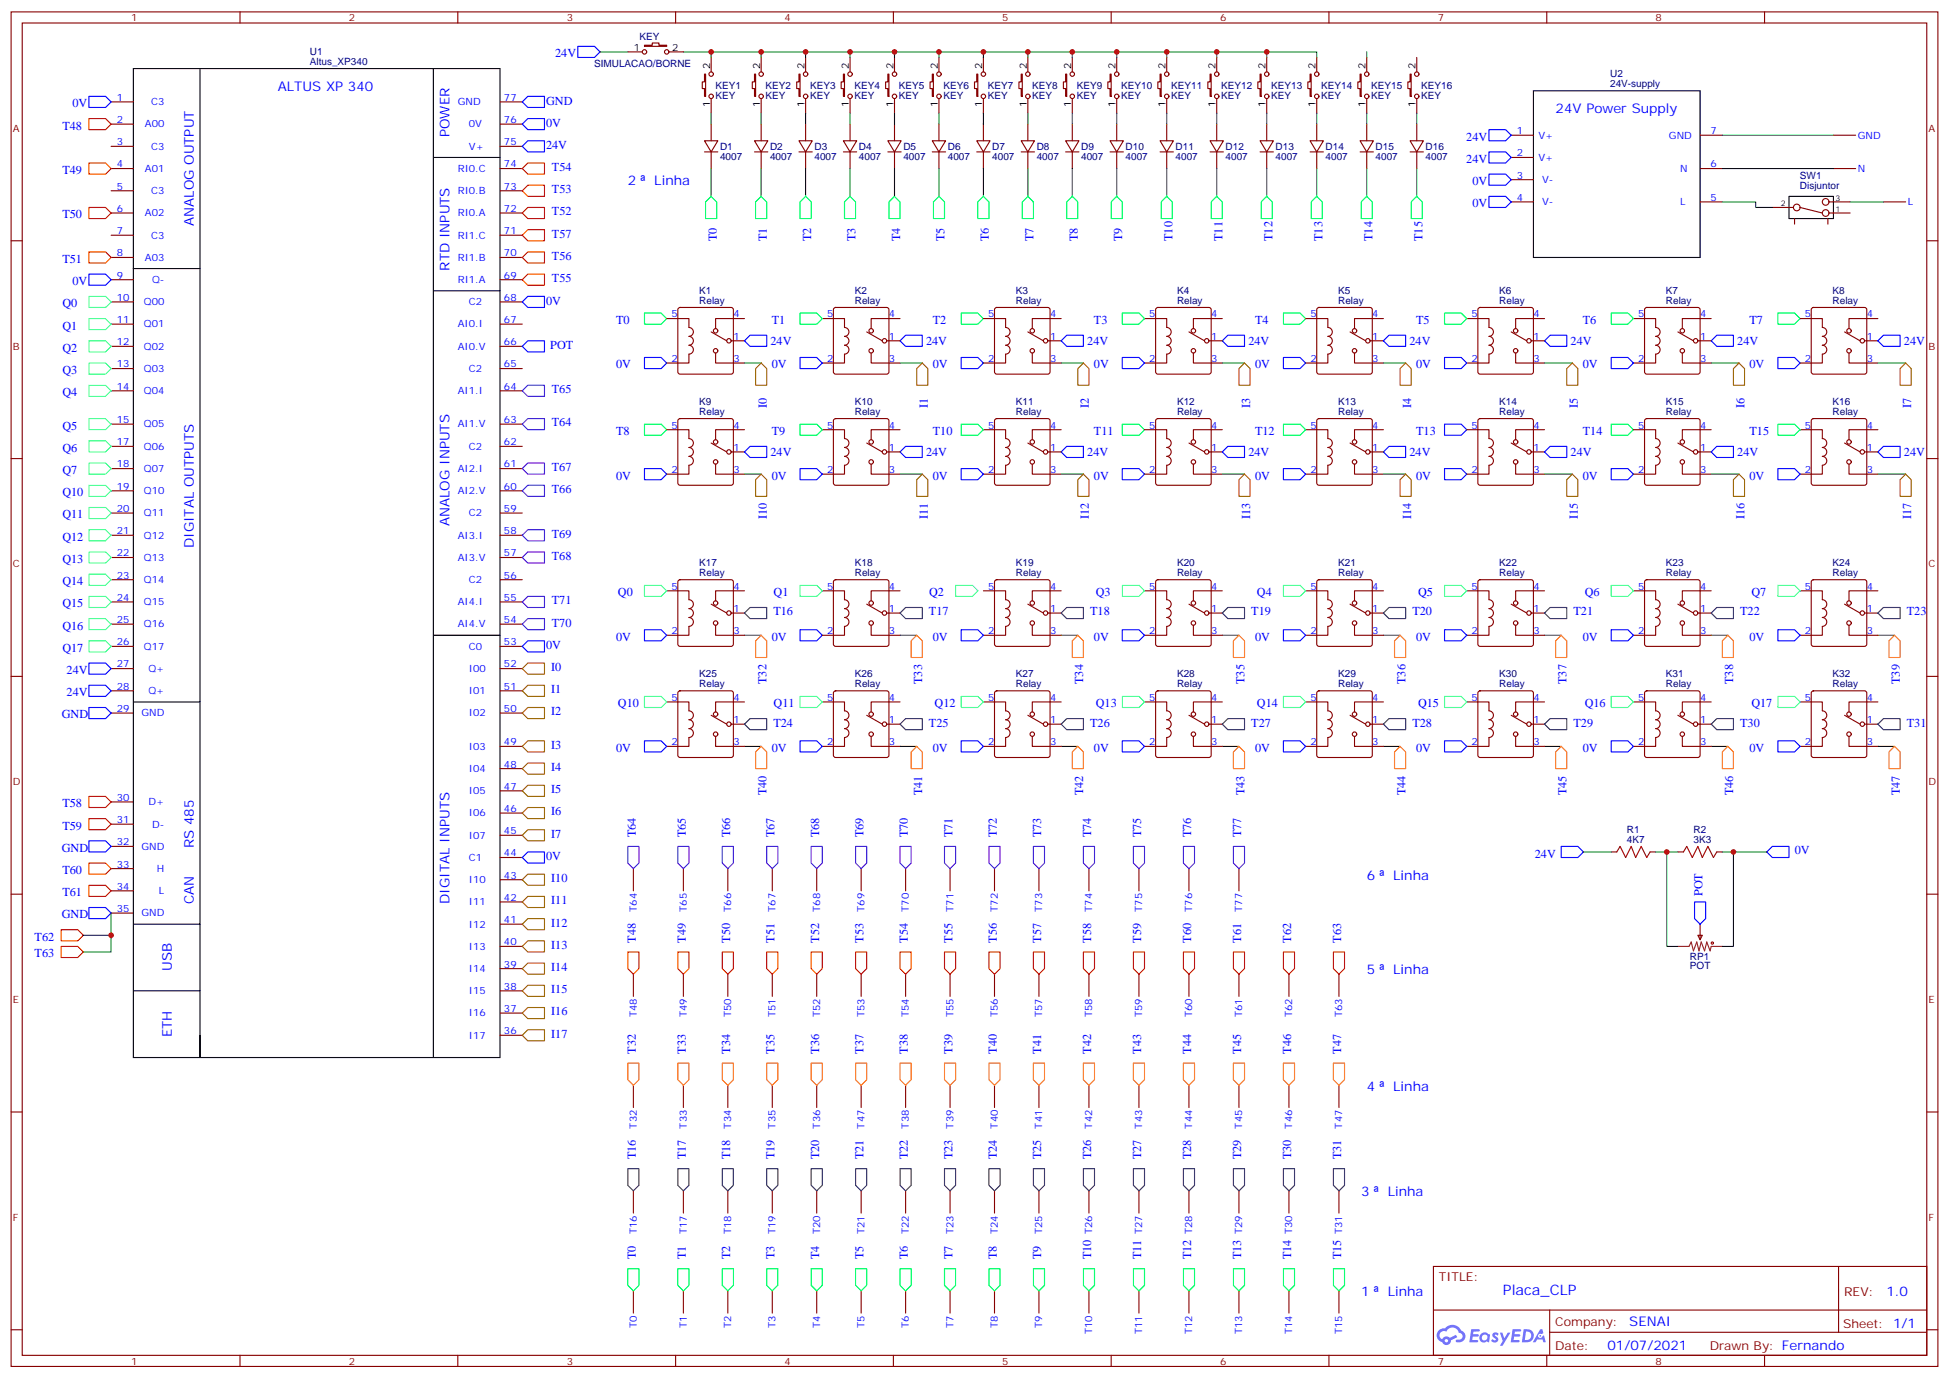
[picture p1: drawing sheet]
<svg xmlns="http://www.w3.org/2000/svg" width="619mm" height="437mm" viewBox="0 0 619 437" stroke-linecap="round" stroke-linejoin="round" font-family="sans-serif">
<defs><g id="words">
<text font-size="4.6" fill="#00f" x="477.2" y="411.1">Placa_CLP</text>
<g font-size="4.2" fill="#00f">
<text x="88.2" y="28.8">ALTUS XP 340</text>
<text x="493.9" y="35.9">24V Power Supply</text>
<text x="142.7" y="43.6" transform="rotate(-90 142.7 43.6)">POWER</text>
<text x="199.3" y="58.8">2</text>
<text x="207.7" y="58.8">Linha</text>
<text x="61.6" y="71.8" transform="rotate(-90 61.6 71.8)">ANALOG OUTPUT</text>
<text x="142.7" y="85.9" transform="rotate(-90 142.7 85.9)">RTD INPUTS</text>
<text x="142.7" y="167" transform="rotate(-90 142.7 167)">ANALOG INPUTS</text>
<text x="61.6" y="174.1" transform="rotate(-90 61.6 174.1)">DIGITAL OUTPUTS</text>
<text x="61.6" y="269.3" transform="rotate(-90 61.6 269.3)">RS 485</text>
<text x="433.9" y="279.3">6</text>
<text x="442.3" y="279.3">Linha</text>
<text x="61.6" y="287" transform="rotate(-90 61.6 287)">CAN</text>
<text x="142.7" y="287" transform="rotate(-90 142.7 287)">DIGITAL INPUTS</text>
<text x="54.5" y="308.1" transform="rotate(-90 54.5 308.1)">USB</text>
<text x="433.9" y="309.3">5</text>
<text x="442.3" y="309.3">Linha</text>
<text x="54.5" y="329.3" transform="rotate(-90 54.5 329.3)">ETH</text>
<text x="433.9" y="346.3">4</text>
<text x="442.3" y="346.3">Linha</text>
<text x="432.2" y="379.8">3</text>
<text x="440.6" y="379.8">Linha</text>
<text x="432.2" y="411.6">1</text>
<text x="440.6" y="411.6">Linha</text>
<text x="598.9" y="411.3">1.0</text>
<text x="517.3" y="420.9">SENAI</text>
<text x="510.3" y="428.7">01/07/2021</text>
</g>
<g font-size="3.9" fill="#00f">
<text x="176.2" y="18.2">24V</text>
<text x="23" y="34">0V</text>
<text x="173.4" y="33.2">GND</text>
<text x="19.8" y="41.1">T48</text>
<text x="173.4" y="40.3">0V</text>
<text x="173.4" y="47.3">24V</text>
<text x="465.5" y="44.7">24V</text>
<text x="465.5" y="51.8">24V</text>
<text x="19.8" y="55.2">T49</text>
<text x="175.2" y="54.3">T54</text>
<text x="467.5" y="58.8">0V</text>
<text x="175.2" y="61.3">T53</text>
<text x="467.5" y="65.9">0V</text>
<text x="19.8" y="69.3">T50</text>
<text x="175.2" y="68.4">T52</text>
<text x="175.2" y="75.4">T57</text>
<text x="227.5" y="76.6" transform="rotate(-90 227.5 76.6)">T0</text>
<text x="243.4" y="76.5" transform="rotate(-90 243.4 76.5)">T1</text>
<text x="257.5" y="76.5" transform="rotate(-90 257.5 76.5)">T2</text>
<text x="271.7" y="76.5" transform="rotate(-90 271.7 76.5)">T3</text>
<text x="285.8" y="76.5" transform="rotate(-90 285.8 76.5)">T4</text>
<text x="299.9" y="76.5" transform="rotate(-90 299.9 76.5)">T5</text>
<text x="314" y="76.5" transform="rotate(-90 314 76.5)">T6</text>
<text x="328.1" y="76.5" transform="rotate(-90 328.1 76.5)">T7</text>
<text x="342.2" y="76.5" transform="rotate(-90 342.2 76.5)">T8</text>
<text x="356.3" y="76.5" transform="rotate(-90 356.3 76.5)">T9</text>
<text x="372.2" y="76.5" transform="rotate(-90 372.2 76.5)">T10</text>
<text x="388.1" y="76.5" transform="rotate(-90 388.1 76.5)">T11</text>
<text x="403.9" y="76.5" transform="rotate(-90 403.9 76.5)">T12</text>
<text x="419.8" y="76.5" transform="rotate(-90 419.8 76.5)">T13</text>
<text x="435.7" y="76.5" transform="rotate(-90 435.7 76.5)">T14</text>
<text x="451.6" y="76.5" transform="rotate(-90 451.6 76.5)">T15</text>
<text x="19.8" y="83.5">T51</text>
<text x="175.2" y="82.5">T56</text>
<text x="175.2" y="89.5">T55</text>
<text x="23" y="90.4">0V</text>
<text x="19.8" y="97.6">Q0</text>
<text x="173.4" y="96.7">0V</text>
<text x="19.8" y="104.6">Q1</text>
<text x="195.6" y="102.9">T0</text>
<text x="245" y="102.9">T1</text>
<text x="296.1" y="102.9">T2</text>
<text x="347.3" y="102.9">T3</text>
<text x="398.5" y="102.9">T4</text>
<text x="449.6" y="102.9">T5</text>
<text x="502.5" y="102.9">T6</text>
<text x="555.4" y="102.9">T7</text>
<text x="19.8" y="111.7">Q2</text>
<text x="174.7" y="110.7">POT</text>
<text x="244.6" y="109.5">24V</text>
<text x="294" y="109.5">24V</text>
<text x="345.2" y="109.5">24V</text>
<text x="396.3" y="109.5">24V</text>
<text x="447.5" y="109.5">24V</text>
<text x="498.6" y="109.5">24V</text>
<text x="551.6" y="109.5">24V</text>
<text x="604.5" y="109.5">24V</text>
<text x="19.8" y="118.7">Q3</text>
<text x="195.6" y="117">0V</text>
<text x="245" y="117">0V</text>
<text x="296.1" y="117">0V</text>
<text x="347.3" y="117">0V</text>
<text x="398.5" y="117">0V</text>
<text x="449.6" y="117">0V</text>
<text x="502.5" y="117">0V</text>
<text x="555.4" y="117">0V</text>
<text x="19.8" y="125.8">Q4</text>
<text x="175.2" y="124.8">T65</text>
<text x="243.4" y="129.4" transform="rotate(-90 243.4 129.4)">I0</text>
<text x="294.6" y="129.4" transform="rotate(-90 294.6 129.4)">I1</text>
<text x="345.7" y="129.4" transform="rotate(-90 345.7 129.4)">I2</text>
<text x="396.9" y="129.4" transform="rotate(-90 396.9 129.4)">I3</text>
<text x="448" y="129.4" transform="rotate(-90 448 129.4)">I4</text>
<text x="501" y="129.4" transform="rotate(-90 501 129.4)">I5</text>
<text x="553.9" y="129.4" transform="rotate(-90 553.9 129.4)">I6</text>
<text x="606.8" y="129.4" transform="rotate(-90 606.8 129.4)">I7</text>
<text x="19.8" y="136.4">Q5</text>
<text x="175.2" y="135.4">T64</text>
<text x="19.8" y="143.4">Q6</text>
<text x="195.6" y="138.1">T8</text>
<text x="245" y="138.1">T9</text>
<text x="296.1" y="138.1">T10</text>
<text x="347.3" y="138.1">T11</text>
<text x="398.5" y="138.1">T12</text>
<text x="449.6" y="138.1">T13</text>
<text x="502.5" y="138.1">T14</text>
<text x="555.4" y="138.1">T15</text>
<text x="175.2" y="149.5">T67</text>
<text x="244.6" y="144.8">24V</text>
<text x="294" y="144.8">24V</text>
<text x="345.2" y="144.8">24V</text>
<text x="396.3" y="144.8">24V</text>
<text x="447.5" y="144.8">24V</text>
<text x="498.6" y="144.8">24V</text>
<text x="551.6" y="144.8">24V</text>
<text x="604.5" y="144.8">24V</text>
<text x="19.8" y="150.5">Q7</text>
<text x="195.6" y="152.2">0V</text>
<text x="245" y="152.2">0V</text>
<text x="296.1" y="152.2">0V</text>
<text x="347.3" y="152.2">0V</text>
<text x="398.5" y="152.2">0V</text>
<text x="449.6" y="152.2">0V</text>
<text x="502.5" y="152.2">0V</text>
<text x="555.4" y="152.2">0V</text>
<text x="19.8" y="157.6">Q10</text>
<text x="175.2" y="156.6">T66</text>
<text x="19.8" y="164.6">Q11</text>
<text x="243.4" y="164.7" transform="rotate(-90 243.4 164.7)">I10</text>
<text x="294.6" y="164.7" transform="rotate(-90 294.6 164.7)">I11</text>
<text x="345.7" y="164.7" transform="rotate(-90 345.7 164.7)">I12</text>
<text x="396.9" y="164.7" transform="rotate(-90 396.9 164.7)">I13</text>
<text x="448" y="164.7" transform="rotate(-90 448 164.7)">I14</text>
<text x="501" y="164.7" transform="rotate(-90 501 164.7)">I15</text>
<text x="553.9" y="164.7" transform="rotate(-90 553.9 164.7)">I16</text>
<text x="606.8" y="164.7" transform="rotate(-90 606.8 164.7)">I17</text>
<text x="19.8" y="171.7">Q12</text>
<text x="175.2" y="170.7">T69</text>
<text x="19.8" y="178.7">Q13</text>
<text x="175.2" y="177.7">T68</text>
<text x="19.8" y="185.8">Q14</text>
<text x="175.2" y="191.9">T71</text>
<text x="196.2" y="189.3">Q0</text>
<text x="245.6" y="189.3">Q1</text>
<text x="295" y="189.3">Q2</text>
<text x="347.9" y="189.3">Q3</text>
<text x="399" y="189.3">Q4</text>
<text x="450.2" y="189.3">Q5</text>
<text x="503.1" y="189.3">Q6</text>
<text x="556" y="189.3">Q7</text>
<text x="19.8" y="192.8">Q15</text>
<text x="245.5" y="195.4">T16</text>
<text x="294.9" y="195.4">T17</text>
<text x="346.1" y="195.4">T18</text>
<text x="397.2" y="195.4">T19</text>
<text x="448.4" y="195.4">T20</text>
<text x="499.5" y="195.4">T21</text>
<text x="552.5" y="195.4">T22</text>
<text x="605.4" y="195.4">T23</text>
<text x="19.8" y="199.9">Q16</text>
<text x="175.2" y="198.9">T70</text>
<text x="195.6" y="203.4">0V</text>
<text x="245" y="203.4">0V</text>
<text x="296.1" y="203.4">0V</text>
<text x="347.3" y="203.4">0V</text>
<text x="398.5" y="203.4">0V</text>
<text x="449.6" y="203.4">0V</text>
<text x="502.5" y="203.4">0V</text>
<text x="555.4" y="203.4">0V</text>
<text x="19.8" y="206.9">Q17</text>
<text x="173.4" y="206.1">0V</text>
<text x="21.1" y="213.9">24V</text>
<text x="175" y="213">I0</text>
<text x="21.1" y="220.9">24V</text>
<text x="175" y="220.1">I1</text>
<text x="243.4" y="217.2" transform="rotate(-90 243.4 217.2)">T32</text>
<text x="292.8" y="217.2" transform="rotate(-90 292.8 217.2)">T33</text>
<text x="343.9" y="217.2" transform="rotate(-90 343.9 217.2)">T34</text>
<text x="395.1" y="217.2" transform="rotate(-90 395.1 217.2)">T35</text>
<text x="446.2" y="217.2" transform="rotate(-90 446.2 217.2)">T36</text>
<text x="497.4" y="217.2" transform="rotate(-90 497.4 217.2)">T37</text>
<text x="550.3" y="217.2" transform="rotate(-90 550.3 217.2)">T38</text>
<text x="603.2" y="217.2" transform="rotate(-90 603.2 217.2)">T39</text>
<text x="175" y="227.1">I2</text>
<text x="196.2" y="224.6">Q10</text>
<text x="245.6" y="224.6">Q11</text>
<text x="296.7" y="224.6">Q12</text>
<text x="347.9" y="224.6">Q13</text>
<text x="399" y="224.6">Q14</text>
<text x="450.2" y="224.6">Q15</text>
<text x="503.1" y="224.6">Q16</text>
<text x="556" y="224.6">Q17</text>
<text x="19.6" y="228">GND</text>
<text x="245.5" y="230.7">T24</text>
<text x="294.9" y="230.7">T25</text>
<text x="346.1" y="230.7">T26</text>
<text x="397.2" y="230.7">T27</text>
<text x="448.4" y="230.7">T28</text>
<text x="499.5" y="230.7">T29</text>
<text x="552.5" y="230.7">T30</text>
<text x="605.4" y="230.7">T31</text>
<text x="175" y="237.7">I3</text>
<text x="195.6" y="238.7">0V</text>
<text x="245" y="238.7">0V</text>
<text x="296.1" y="238.7">0V</text>
<text x="347.3" y="238.7">0V</text>
<text x="398.5" y="238.7">0V</text>
<text x="449.6" y="238.7">0V</text>
<text x="502.5" y="238.7">0V</text>
<text x="555.4" y="238.7">0V</text>
<text x="175" y="244.8">I4</text>
<text x="175" y="251.8">I5</text>
<text x="19.8" y="256.3">T58</text>
<text x="243.4" y="252.4" transform="rotate(-90 243.4 252.4)">T40</text>
<text x="292.8" y="252.4" transform="rotate(-90 292.8 252.4)">T41</text>
<text x="343.9" y="252.4" transform="rotate(-90 343.9 252.4)">T42</text>
<text x="395.1" y="252.4" transform="rotate(-90 395.1 252.4)">T43</text>
<text x="446.2" y="252.4" transform="rotate(-90 446.2 252.4)">T44</text>
<text x="497.4" y="252.4" transform="rotate(-90 497.4 252.4)">T45</text>
<text x="550.3" y="252.4" transform="rotate(-90 550.3 252.4)">T46</text>
<text x="603.2" y="252.4" transform="rotate(-90 603.2 252.4)">T47</text>
<text x="19.8" y="263.4">T59</text>
<text x="175" y="258.9">I6</text>
<text x="175" y="265.9">I7</text>
<text x="201.8" y="265.8" transform="rotate(-90 201.8 265.8)">T64</text>
<text x="217.7" y="265.8" transform="rotate(-90 217.7 265.8)">T65</text>
<text x="231.8" y="265.8" transform="rotate(-90 231.8 265.8)">T66</text>
<text x="245.9" y="265.8" transform="rotate(-90 245.9 265.8)">T67</text>
<text x="260" y="265.8" transform="rotate(-90 260 265.8)">T68</text>
<text x="274.2" y="265.8" transform="rotate(-90 274.2 265.8)">T69</text>
<text x="288.3" y="265.8" transform="rotate(-90 288.3 265.8)">T70</text>
<text x="302.4" y="265.8" transform="rotate(-90 302.4 265.8)">T71</text>
<text x="316.5" y="265.8" transform="rotate(-90 316.5 265.8)">T72</text>
<text x="330.6" y="265.8" transform="rotate(-90 330.6 265.8)">T73</text>
<text x="346.5" y="265.8" transform="rotate(-90 346.5 265.8)">T74</text>
<text x="362.3" y="265.8" transform="rotate(-90 362.3 265.8)">T75</text>
<text x="378.2" y="265.8" transform="rotate(-90 378.2 265.8)">T76</text>
<text x="394.1" y="265.8" transform="rotate(-90 394.1 265.8)">T77</text>
<text x="19.6" y="270.3">GND</text>
<text x="173.4" y="273.1">0V</text>
<text x="487.3" y="272.3">24V</text>
<text x="569.8" y="271.2">0V</text>
<text x="19.8" y="277.5">T60</text>
<text x="175" y="280">I10</text>
<text x="19.8" y="284.5">T61</text>
<text x="175" y="287.1">I11</text>
<text x="540.5" y="284.5" transform="rotate(-90 540.5 284.5)">POT</text>
<text x="19.6" y="291.5">GND</text>
<text x="11" y="298.7">T62</text>
<text x="175" y="294.2">I12</text>
<text x="201.8" y="299.3" transform="rotate(-90 201.8 299.3)">T48</text>
<text x="217.7" y="299.3" transform="rotate(-90 217.7 299.3)">T49</text>
<text x="231.8" y="299.3" transform="rotate(-90 231.8 299.3)">T50</text>
<text x="245.9" y="299.3" transform="rotate(-90 245.9 299.3)">T51</text>
<text x="260" y="299.3" transform="rotate(-90 260 299.3)">T52</text>
<text x="274.2" y="299.3" transform="rotate(-90 274.2 299.3)">T53</text>
<text x="288.3" y="299.3" transform="rotate(-90 288.3 299.3)">T54</text>
<text x="302.4" y="299.3" transform="rotate(-90 302.4 299.3)">T55</text>
<text x="316.5" y="299.3" transform="rotate(-90 316.5 299.3)">T56</text>
<text x="330.6" y="299.3" transform="rotate(-90 330.6 299.3)">T57</text>
<text x="346.5" y="299.3" transform="rotate(-90 346.5 299.3)">T58</text>
<text x="362.3" y="299.3" transform="rotate(-90 362.3 299.3)">T59</text>
<text x="378.2" y="299.3" transform="rotate(-90 378.2 299.3)">T60</text>
<text x="394.1" y="299.3" transform="rotate(-90 394.1 299.3)">T61</text>
<text x="410" y="299.3" transform="rotate(-90 410 299.3)">T62</text>
<text x="425.8" y="299.3" transform="rotate(-90 425.8 299.3)">T63</text>
<text x="11" y="303.9">T63</text>
<text x="175" y="301.2">I13</text>
<text x="175" y="308.3">I14</text>
<text x="175" y="315.3">I15</text>
<text x="175" y="322.4">I16</text>
<text x="175" y="329.4">I17</text>
<text x="201.8" y="334.5" transform="rotate(-90 201.8 334.5)">T32</text>
<text x="217.7" y="334.5" transform="rotate(-90 217.7 334.5)">T33</text>
<text x="231.8" y="334.5" transform="rotate(-90 231.8 334.5)">T34</text>
<text x="245.9" y="334.5" transform="rotate(-90 245.9 334.5)">T35</text>
<text x="260" y="334.5" transform="rotate(-90 260 334.5)">T36</text>
<text x="274.2" y="334.5" transform="rotate(-90 274.2 334.5)">T37</text>
<text x="288.3" y="334.5" transform="rotate(-90 288.3 334.5)">T38</text>
<text x="302.4" y="334.5" transform="rotate(-90 302.4 334.5)">T39</text>
<text x="316.5" y="334.5" transform="rotate(-90 316.5 334.5)">T40</text>
<text x="330.6" y="334.5" transform="rotate(-90 330.6 334.5)">T41</text>
<text x="346.5" y="334.5" transform="rotate(-90 346.5 334.5)">T42</text>
<text x="362.3" y="334.5" transform="rotate(-90 362.3 334.5)">T43</text>
<text x="378.2" y="334.5" transform="rotate(-90 378.2 334.5)">T44</text>
<text x="394.1" y="334.5" transform="rotate(-90 394.1 334.5)">T45</text>
<text x="410" y="334.5" transform="rotate(-90 410 334.5)">T46</text>
<text x="425.8" y="334.5" transform="rotate(-90 425.8 334.5)">T47</text>
<text x="201.8" y="368.1" transform="rotate(-90 201.8 368.1)">T16</text>
<text x="217.7" y="368.1" transform="rotate(-90 217.7 368.1)">T17</text>
<text x="231.8" y="368.1" transform="rotate(-90 231.8 368.1)">T18</text>
<text x="245.9" y="368.1" transform="rotate(-90 245.9 368.1)">T19</text>
<text x="260" y="368.1" transform="rotate(-90 260 368.1)">T20</text>
<text x="274.2" y="368.1" transform="rotate(-90 274.2 368.1)">T21</text>
<text x="288.3" y="368.1" transform="rotate(-90 288.3 368.1)">T22</text>
<text x="302.4" y="368.1" transform="rotate(-90 302.4 368.1)">T23</text>
<text x="316.5" y="368.1" transform="rotate(-90 316.5 368.1)">T24</text>
<text x="330.6" y="368.1" transform="rotate(-90 330.6 368.1)">T25</text>
<text x="346.5" y="368.1" transform="rotate(-90 346.5 368.1)">T26</text>
<text x="362.3" y="368.1" transform="rotate(-90 362.3 368.1)">T27</text>
<text x="378.2" y="368.1" transform="rotate(-90 378.2 368.1)">T28</text>
<text x="394.1" y="368.1" transform="rotate(-90 394.1 368.1)">T29</text>
<text x="410" y="368.1" transform="rotate(-90 410 368.1)">T30</text>
<text x="425.8" y="368.1" transform="rotate(-90 425.8 368.1)">T31</text>
<text x="201.8" y="399.8" transform="rotate(-90 201.8 399.8)">T0</text>
<text x="217.7" y="399.8" transform="rotate(-90 217.7 399.8)">T1</text>
<text x="231.8" y="399.8" transform="rotate(-90 231.8 399.8)">T2</text>
<text x="245.9" y="399.8" transform="rotate(-90 245.9 399.8)">T3</text>
<text x="260" y="399.8" transform="rotate(-90 260 399.8)">T4</text>
<text x="274.2" y="399.8" transform="rotate(-90 274.2 399.8)">T5</text>
<text x="288.3" y="399.8" transform="rotate(-90 288.3 399.8)">T6</text>
<text x="302.4" y="399.8" transform="rotate(-90 302.4 399.8)">T7</text>
<text x="316.5" y="399.8" transform="rotate(-90 316.5 399.8)">T8</text>
<text x="330.6" y="399.8" transform="rotate(-90 330.6 399.8)">T9</text>
<text x="346.5" y="399.8" transform="rotate(-90 346.5 399.8)">T10</text>
<text x="362.3" y="399.8" transform="rotate(-90 362.3 399.8)">T11</text>
<text x="378.2" y="399.8" transform="rotate(-90 378.2 399.8)">T12</text>
<text x="394.1" y="399.8" transform="rotate(-90 394.1 399.8)">T13</text>
<text x="410" y="399.8" transform="rotate(-90 410 399.8)">T14</text>
<text x="425.8" y="399.8" transform="rotate(-90 425.8 399.8)">T15</text>
</g>
<g font-size="3.9" fill="#800">
<text x="456.8" y="406.6">TITLE:</text>
<text x="585.5" y="411.3">REV:</text>
<text x="493.8" y="420.8">Company:</text>
<text x="585.1" y="421.5">Sheet: 1/1</text>
<text x="493.8" y="428.5">Date:</text>
<text x="542.8" y="428.6">Drawn By: Fernando</text>
</g>
<g font-size="3.2" fill="#800">
<text x="41.6" y="6.8">1</text>
<text x="110.8" y="6.8">2</text>
<text x="179.9" y="6.8">3</text>
<text x="249.1" y="6.8">4</text>
<text x="318.2" y="6.8">5</text>
<text x="387.3" y="6.8">6</text>
<text x="456.5" y="6.8">7</text>
<text x="525.6" y="6.8">8</text>
<text x="4.1" y="41.9">A</text>
<text x="612.2" y="41.9">A</text>
<text x="4.1" y="111">B</text>
<text x="612.2" y="111">B</text>
<text x="4.1" y="180.2">C</text>
<text x="612.2" y="180.2">C</text>
<text x="4.1" y="249.3">D</text>
<text x="612.2" y="249.3">D</text>
<text x="4.1" y="318.5">E</text>
<text x="612.2" y="318.5">E</text>
<text x="4.1" y="387.6">F</text>
<text x="612.2" y="387.6">F</text>
<text x="41.6" y="433.3">1</text>
<text x="110.8" y="433.3">2</text>
<text x="179.9" y="433.3">3</text>
<text x="249.1" y="433.3">4</text>
<text x="318.2" y="433.3">5</text>
<text x="387.3" y="433.3">6</text>
<text x="456.5" y="433.3">7</text>
<text x="525.6" y="433.3">8</text>
</g>
<g font-size="3.2" fill="#000080">
<text x="98.4" y="17.6">U1</text>
<text x="203" y="12.6">KEY</text>
<text x="98.4" y="20.7">Altus_XP340</text>
<text x="188.6" y="21.2">SIMULACAO/BORNE</text>
<text x="227.2" y="28.2">KEY1</text>
<text x="243.1" y="28.2">KEY2</text>
<text x="257.2" y="28.2">KEY3</text>
<text x="271.3" y="28.2">KEY4</text>
<text x="285.4" y="28.2">KEY5</text>
<text x="299.5" y="28.2">KEY6</text>
<text x="313.6" y="28.2">KEY7</text>
<text x="327.7" y="28.2">KEY8</text>
<text x="341.8" y="28.2">KEY9</text>
<text x="356" y="28.2">KEY10</text>
<text x="371.8" y="28.2">KEY11</text>
<text x="387.7" y="28.2">KEY12</text>
<text x="403.6" y="28.2">KEY13</text>
<text x="419.5" y="28.2">KEY14</text>
<text x="435.3" y="28.2">KEY15</text>
<text x="451.2" y="28.2">KEY16</text>
<text x="511.2" y="27.8">24V-supply</text>
<text x="511.2" y="24.6">U2</text>
<text x="227.2" y="31.4">KEY</text>
<text x="243.1" y="31.4">KEY</text>
<text x="257.2" y="31.4">KEY</text>
<text x="271.3" y="31.4">KEY</text>
<text x="285.4" y="31.4">KEY</text>
<text x="299.5" y="31.4">KEY</text>
<text x="313.6" y="31.4">KEY</text>
<text x="327.7" y="31.4">KEY</text>
<text x="341.8" y="31.4">KEY</text>
<text x="356" y="31.4">KEY</text>
<text x="371.8" y="31.4">KEY</text>
<text x="387.7" y="31.4">KEY</text>
<text x="403.6" y="31.4">KEY</text>
<text x="419.5" y="31.4">KEY</text>
<text x="435.3" y="31.4">KEY</text>
<text x="451.2" y="31.4">KEY</text>
<text x="228.6" y="47.6">D1</text>
<text x="244.5" y="47.6">D2</text>
<text x="258.6" y="47.6">D3</text>
<text x="272.7" y="47.6">D4</text>
<text x="286.8" y="47.6">D5</text>
<text x="300.9" y="47.6">D6</text>
<text x="315" y="47.6">D7</text>
<text x="329.1" y="47.6">D8</text>
<text x="343.3" y="47.6">D9</text>
<text x="357.4" y="47.6">D10</text>
<text x="373.2" y="47.6">D11</text>
<text x="389.1" y="47.6">D12</text>
<text x="405" y="47.6">D13</text>
<text x="420.9" y="47.6">D14</text>
<text x="436.7" y="47.6">D15</text>
<text x="452.6" y="47.6">D16</text>
<text x="228.6" y="50.8">4007</text>
<text x="244.5" y="50.8">4007</text>
<text x="258.6" y="50.8">4007</text>
<text x="272.7" y="50.8">4007</text>
<text x="286.8" y="50.8">4007</text>
<text x="300.9" y="50.8">4007</text>
<text x="315" y="50.8">4007</text>
<text x="329.1" y="50.8">4007</text>
<text x="343.3" y="50.8">4007</text>
<text x="357.4" y="50.8">4007</text>
<text x="373.2" y="50.8">4007</text>
<text x="389.1" y="50.8">4007</text>
<text x="405" y="50.8">4007</text>
<text x="420.9" y="50.8">4007</text>
<text x="436.7" y="50.8">4007</text>
<text x="452.6" y="50.8">4007</text>
<text x="571.5" y="56.9">SW1</text>
<text x="571.5" y="60">Disjuntor</text>
<text x="222" y="93.4">K1</text>
<text x="271.4" y="93.4">K2</text>
<text x="322.5" y="93.4">K3</text>
<text x="373.7" y="93.4">K4</text>
<text x="424.9" y="93.4">K5</text>
<text x="476" y="93.4">K6</text>
<text x="528.9" y="93.4">K7</text>
<text x="581.8" y="93.4">K8</text>
<text x="222" y="96.6">Relay</text>
<text x="271.4" y="96.6">Relay</text>
<text x="322.5" y="96.6">Relay</text>
<text x="373.7" y="96.6">Relay</text>
<text x="424.9" y="96.6">Relay</text>
<text x="476" y="96.6">Relay</text>
<text x="528.9" y="96.6">Relay</text>
<text x="581.8" y="96.6">Relay</text>
<text x="222" y="131.8">Relay</text>
<text x="222" y="128.7">K9</text>
<text x="271.4" y="131.8">Relay</text>
<text x="271.4" y="128.7">K10</text>
<text x="322.5" y="131.8">Relay</text>
<text x="322.5" y="128.7">K11</text>
<text x="373.7" y="131.8">Relay</text>
<text x="373.7" y="128.7">K12</text>
<text x="424.9" y="131.8">Relay</text>
<text x="424.9" y="128.7">K13</text>
<text x="476" y="131.8">Relay</text>
<text x="476" y="128.7">K14</text>
<text x="528.9" y="131.8">Relay</text>
<text x="528.9" y="128.7">K15</text>
<text x="581.8" y="131.8">Relay</text>
<text x="581.8" y="128.7">K16</text>
<text x="222" y="179.8">K17</text>
<text x="271.4" y="179.8">K18</text>
<text x="322.5" y="179.8">K19</text>
<text x="373.7" y="179.8">K20</text>
<text x="424.9" y="179.8">K21</text>
<text x="476" y="179.8">K22</text>
<text x="528.9" y="179.8">K23</text>
<text x="581.8" y="179.8">K24</text>
<text x="222" y="183">Relay</text>
<text x="271.4" y="183">Relay</text>
<text x="322.5" y="183">Relay</text>
<text x="373.7" y="183">Relay</text>
<text x="424.9" y="183">Relay</text>
<text x="476" y="183">Relay</text>
<text x="528.9" y="183">Relay</text>
<text x="581.8" y="183">Relay</text>
<text x="222" y="215.1">K25</text>
<text x="271.4" y="215.1">K26</text>
<text x="322.5" y="215.1">K27</text>
<text x="373.7" y="215.1">K28</text>
<text x="424.9" y="215.1">K29</text>
<text x="476" y="215.1">K30</text>
<text x="528.9" y="215.1">K31</text>
<text x="581.8" y="215.1">K32</text>
<text x="222" y="218.3">Relay</text>
<text x="271.4" y="218.3">Relay</text>
<text x="322.5" y="218.3">Relay</text>
<text x="373.7" y="218.3">Relay</text>
<text x="424.9" y="218.3">Relay</text>
<text x="476" y="218.3">Relay</text>
<text x="528.9" y="218.3">Relay</text>
<text x="581.8" y="218.3">Relay</text>
<text x="516.5" y="267.7">4K7</text>
<text x="516.5" y="264.4">R1</text>
<text x="537.6" y="267.7">3K3</text>
<text x="537.6" y="264.4">R2</text>
<text x="536.5" y="304.7">RP1</text>
<text x="536.5" y="307.6">POT</text>
</g>
<g font-size="3.2">
<text x="201.2" y="16.1">1</text>
<text x="213.4" y="16.1">2</text>
<text x="225.4" y="21.8" transform="rotate(-90 225.4 21.8)">2</text>
<text x="241.3" y="21.8" transform="rotate(-90 241.3 21.8)">2</text>
<text x="255.4" y="21.8" transform="rotate(-90 255.4 21.8)">2</text>
<text x="269.5" y="21.8" transform="rotate(-90 269.5 21.8)">2</text>
<text x="283.6" y="21.8" transform="rotate(-90 283.6 21.8)">2</text>
<text x="297.7" y="21.8" transform="rotate(-90 297.7 21.8)">2</text>
<text x="311.9" y="21.8" transform="rotate(-90 311.9 21.8)">2</text>
<text x="326" y="21.8" transform="rotate(-90 326 21.8)">2</text>
<text x="340.1" y="21.8" transform="rotate(-90 340.1 21.8)">2</text>
<text x="354.2" y="21.8" transform="rotate(-90 354.2 21.8)">2</text>
<text x="370.1" y="21.8" transform="rotate(-90 370.1 21.8)">2</text>
<text x="385.9" y="21.8" transform="rotate(-90 385.9 21.8)">2</text>
<text x="401.8" y="21.8" transform="rotate(-90 401.8 21.8)">2</text>
<text x="417.7" y="21.8" transform="rotate(-90 417.7 21.8)">2</text>
<text x="433.6" y="21.8" transform="rotate(-90 433.6 21.8)">2</text>
<text x="449.4" y="21.8" transform="rotate(-90 449.4 21.8)">2</text>
<text x="225.4" y="34" transform="rotate(-90 225.4 34)">1</text>
<text x="241.3" y="34" transform="rotate(-90 241.3 34)">1</text>
<text x="255.4" y="34" transform="rotate(-90 255.4 34)">1</text>
<text x="269.5" y="34" transform="rotate(-90 269.5 34)">1</text>
<text x="283.6" y="34" transform="rotate(-90 283.6 34)">1</text>
<text x="297.7" y="34" transform="rotate(-90 297.7 34)">1</text>
<text x="311.9" y="34" transform="rotate(-90 311.9 34)">1</text>
<text x="326" y="34" transform="rotate(-90 326 34)">1</text>
<text x="340.1" y="34" transform="rotate(-90 340.1 34)">1</text>
<text x="354.2" y="34" transform="rotate(-90 354.2 34)">1</text>
<text x="370.1" y="34" transform="rotate(-90 370.1 34)">1</text>
<text x="385.9" y="34" transform="rotate(-90 385.9 34)">1</text>
<text x="401.8" y="34" transform="rotate(-90 401.8 34)">1</text>
<text x="417.7" y="34" transform="rotate(-90 417.7 34)">1</text>
<text x="433.6" y="34" transform="rotate(-90 433.6 34)">1</text>
<text x="449.4" y="34" transform="rotate(-90 449.4 34)">1</text>
</g>
<g font-size="3.2" fill="#00f">
<text x="37" y="32">1</text>
<text x="48" y="33.4">C3</text>
<text x="145.3" y="33.4">GND</text>
<text x="160" y="32">77</text>
<text x="37" y="39.1">2</text>
<text x="46" y="40.5">A00</text>
<text x="148.9" y="40.5">0V</text>
<text x="160" y="39.1">76</text>
<text x="37" y="46.1">3</text>
<text x="48" y="47.5">C3</text>
<text x="148.9" y="47.5">V+</text>
<text x="160" y="46.1">75</text>
<text x="481.5" y="42.6">1</text>
<text x="488.4" y="44">V+</text>
<text x="529.9" y="44">GND</text>
<text x="543" y="42.6">7</text>
<text x="589.8" y="44">GND</text>
<text x="37" y="53.2">4</text>
<text x="160" y="53.2">74</text>
<text x="481.5" y="49.6">2</text>
<text x="488.4" y="51">V+</text>
<text x="543" y="53.2">6</text>
<text x="46" y="54.6">A01</text>
<text x="145.3" y="54.6">RI0.C</text>
<text x="481.5" y="56.7">3</text>
<text x="489.6" y="58.1">V-</text>
<text x="533.4" y="54.6">N</text>
<text x="589.8" y="54.6">N</text>
<text x="37" y="60.2">5</text>
<text x="48" y="61.6">C3</text>
<text x="145.3" y="61.6">RI0.B</text>
<text x="160" y="60.2">73</text>
<text x="481.5" y="63.7">4</text>
<text x="489.6" y="65.2">V-</text>
<text x="533.4" y="65.2">L</text>
<text x="543" y="63.7">5</text>
<text x="605.7" y="65.2">L</text>
<text x="37" y="67.3">6</text>
<text x="46" y="68.7">A02</text>
<text x="145.3" y="68.7">RI0.A</text>
<text x="160" y="67.3">72</text>
<text x="37" y="74.3">7</text>
<text x="48" y="75.7">C3</text>
<text x="145.3" y="75.7">RI1.C</text>
<text x="160" y="74.3">71</text>
<text x="37" y="81.4">8</text>
<text x="46" y="82.8">A03</text>
<text x="145.3" y="82.8">RI1.B</text>
<text x="160" y="81.4">70</text>
<text x="37" y="88.4">9</text>
<text x="48.3" y="89.9">Q-</text>
<text x="145.3" y="89.9">RI1.A</text>
<text x="160" y="88.4">69</text>
<text x="37" y="95.5">10</text>
<text x="160" y="95.5">68</text>
<text x="45.7" y="96.9">Q00</text>
<text x="148.9" y="96.9">C2</text>
<text x="213.2" y="100.8">5</text>
<text x="232.8" y="100.8">4</text>
<text x="262.6" y="100.8">5</text>
<text x="282.2" y="100.8">4</text>
<text x="313.7" y="100.8">5</text>
<text x="333.4" y="100.8">4</text>
<text x="364.9" y="100.8">5</text>
<text x="384.5" y="100.8">4</text>
<text x="416" y="100.8">5</text>
<text x="435.7" y="100.8">4</text>
<text x="467.2" y="100.8">5</text>
<text x="486.8" y="100.8">4</text>
<text x="520.1" y="100.8">5</text>
<text x="539.8" y="100.8">4</text>
<text x="573" y="100.8">5</text>
<text x="592.7" y="100.8">4</text>
<text x="37" y="102.6">11</text>
<text x="45.7" y="104">Q01</text>
<text x="145.3" y="104">AI0.I</text>
<text x="160" y="102.6">67</text>
<text x="232.8" y="107.8">1</text>
<text x="282.2" y="107.8">1</text>
<text x="333.4" y="107.8">1</text>
<text x="384.5" y="107.8">1</text>
<text x="435.7" y="107.8">1</text>
<text x="486.8" y="107.8">1</text>
<text x="539.8" y="107.8">1</text>
<text x="592.7" y="107.8">1</text>
<text x="37" y="109.6">12</text>
<text x="45.7" y="111">Q02</text>
<text x="145.3" y="111">AI0.V</text>
<text x="160" y="109.6">66</text>
<text x="37" y="116.7">13</text>
<text x="45.7" y="118.1">Q03</text>
<text x="148.9" y="118.1">C2</text>
<text x="160" y="116.7">65</text>
<text x="213.2" y="114.9">2</text>
<text x="232.8" y="114.9">3</text>
<text x="262.6" y="114.9">2</text>
<text x="282.2" y="114.9">3</text>
<text x="313.7" y="114.9">2</text>
<text x="333.4" y="114.9">3</text>
<text x="364.9" y="114.9">2</text>
<text x="384.5" y="114.9">3</text>
<text x="416" y="114.9">2</text>
<text x="435.7" y="114.9">3</text>
<text x="467.2" y="114.9">2</text>
<text x="486.8" y="114.9">3</text>
<text x="520.1" y="114.9">2</text>
<text x="539.8" y="114.9">3</text>
<text x="573" y="114.9">2</text>
<text x="592.7" y="114.9">3</text>
<text x="37" y="123.7">14</text>
<text x="45.7" y="125.1">Q04</text>
<text x="145.3" y="125.1">AI1.I</text>
<text x="160" y="123.7">64</text>
<text x="37" y="134.3">15</text>
<text x="45.7" y="135.7">Q05</text>
<text x="145.3" y="135.7">AI1.V</text>
<text x="160" y="134.3">63</text>
<text x="213.2" y="136.1">5</text>
<text x="232.8" y="136.1">4</text>
<text x="262.6" y="136.1">5</text>
<text x="282.2" y="136.1">4</text>
<text x="313.7" y="136.1">5</text>
<text x="333.4" y="136.1">4</text>
<text x="364.9" y="136.1">5</text>
<text x="384.5" y="136.1">4</text>
<text x="416" y="136.1">5</text>
<text x="435.7" y="136.1">4</text>
<text x="467.2" y="136.1">5</text>
<text x="486.8" y="136.1">4</text>
<text x="520.1" y="136.1">5</text>
<text x="539.8" y="136.1">4</text>
<text x="573" y="136.1">5</text>
<text x="592.7" y="136.1">4</text>
<text x="37" y="141.4">17</text>
<text x="45.7" y="142.8">Q06</text>
<text x="148.9" y="142.8">C2</text>
<text x="160" y="141.4">62</text>
<text x="232.8" y="143.1">1</text>
<text x="282.2" y="143.1">1</text>
<text x="333.4" y="143.1">1</text>
<text x="384.5" y="143.1">1</text>
<text x="435.7" y="143.1">1</text>
<text x="486.8" y="143.1">1</text>
<text x="539.8" y="143.1">1</text>
<text x="592.7" y="143.1">1</text>
<text x="37" y="148.4">18</text>
<text x="45.7" y="149.8">Q07</text>
<text x="145.3" y="149.8">AI2.I</text>
<text x="160" y="148.4">61</text>
<text x="37" y="155.5">19</text>
<text x="160" y="155.5">60</text>
<text x="213.2" y="150.2">2</text>
<text x="232.8" y="150.2">3</text>
<text x="262.6" y="150.2">2</text>
<text x="282.2" y="150.2">3</text>
<text x="313.7" y="150.2">2</text>
<text x="333.4" y="150.2">3</text>
<text x="364.9" y="150.2">2</text>
<text x="384.5" y="150.2">3</text>
<text x="416" y="150.2">2</text>
<text x="435.7" y="150.2">3</text>
<text x="467.2" y="150.2">2</text>
<text x="486.8" y="150.2">3</text>
<text x="520.1" y="150.2">2</text>
<text x="539.8" y="150.2">3</text>
<text x="573" y="150.2">2</text>
<text x="592.7" y="150.2">3</text>
<text x="45.7" y="156.9">Q10</text>
<text x="145.3" y="156.9">AI2.V</text>
<text x="37" y="162.5">20</text>
<text x="45.7" y="163.9">Q11</text>
<text x="148.9" y="163.9">C2</text>
<text x="160" y="162.5">59</text>
<text x="37" y="169.6">21</text>
<text x="45.7" y="171">Q12</text>
<text x="145.3" y="171">AI3.I</text>
<text x="160" y="169.6">58</text>
<text x="37" y="176.6">22</text>
<text x="45.7" y="178">Q13</text>
<text x="145.3" y="178">AI3.V</text>
<text x="160" y="176.6">57</text>
<text x="37" y="183.7">23</text>
<text x="45.7" y="185.1">Q14</text>
<text x="148.9" y="185.1">C2</text>
<text x="160" y="183.7">56</text>
<text x="37" y="190.7">24</text>
<text x="160" y="190.7">55</text>
<text x="213.2" y="187.2">5</text>
<text x="232.8" y="187.2">4</text>
<text x="262.6" y="187.2">5</text>
<text x="282.2" y="187.2">4</text>
<text x="313.7" y="187.2">5</text>
<text x="333.4" y="187.2">4</text>
<text x="364.9" y="187.2">5</text>
<text x="384.5" y="187.2">4</text>
<text x="416" y="187.2">5</text>
<text x="435.7" y="187.2">4</text>
<text x="467.2" y="187.2">5</text>
<text x="486.8" y="187.2">4</text>
<text x="520.1" y="187.2">5</text>
<text x="539.8" y="187.2">4</text>
<text x="573" y="187.2">5</text>
<text x="592.7" y="187.2">4</text>
<text x="37" y="197.8">25</text>
<text x="45.7" y="192.2">Q15</text>
<text x="145.3" y="192.2">AI4.I</text>
<text x="160" y="197.8">54</text>
<text x="232.8" y="194.3">1</text>
<text x="282.2" y="194.3">1</text>
<text x="333.4" y="194.3">1</text>
<text x="384.5" y="194.3">1</text>
<text x="435.7" y="194.3">1</text>
<text x="486.8" y="194.3">1</text>
<text x="539.8" y="194.3">1</text>
<text x="592.7" y="194.3">1</text>
<text x="45.7" y="199.2">Q16</text>
<text x="145.3" y="199.2">AI4.V</text>
<text x="213.2" y="201.3">2</text>
<text x="232.8" y="201.3">3</text>
<text x="262.6" y="201.3">2</text>
<text x="282.2" y="201.3">3</text>
<text x="313.7" y="201.3">2</text>
<text x="333.4" y="201.3">3</text>
<text x="364.9" y="201.3">2</text>
<text x="384.5" y="201.3">3</text>
<text x="416" y="201.3">2</text>
<text x="435.7" y="201.3">3</text>
<text x="467.2" y="201.3">2</text>
<text x="486.8" y="201.3">3</text>
<text x="520.1" y="201.3">2</text>
<text x="539.8" y="201.3">3</text>
<text x="573" y="201.3">2</text>
<text x="592.7" y="201.3">3</text>
<text x="37" y="204.9">26</text>
<text x="45.7" y="206.3">Q17</text>
<text x="148.9" y="206.3">C0</text>
<text x="160" y="204.9">53</text>
<text x="37" y="211.9">27</text>
<text x="47.1" y="213.3">Q+</text>
<text x="148.9" y="213.3">I00</text>
<text x="160" y="211.9">52</text>
<text x="37" y="219">28</text>
<text x="47.1" y="220.4">Q+</text>
<text x="148.9" y="220.4">I01</text>
<text x="160" y="219">51</text>
<text x="37" y="226">29</text>
<text x="44.9" y="227.4">GND</text>
<text x="148.9" y="227.4">I02</text>
<text x="160" y="226">50</text>
<text x="213.2" y="222.5">5</text>
<text x="232.8" y="222.5">4</text>
<text x="262.6" y="222.5">5</text>
<text x="282.2" y="222.5">4</text>
<text x="313.7" y="222.5">5</text>
<text x="333.4" y="222.5">4</text>
<text x="364.9" y="222.5">5</text>
<text x="384.5" y="222.5">4</text>
<text x="416" y="222.5">5</text>
<text x="435.7" y="222.5">4</text>
<text x="467.2" y="222.5">5</text>
<text x="486.8" y="222.5">4</text>
<text x="520.1" y="222.5">5</text>
<text x="539.8" y="222.5">4</text>
<text x="573" y="222.5">5</text>
<text x="592.7" y="222.5">4</text>
<text x="232.8" y="229.6">1</text>
<text x="282.2" y="229.6">1</text>
<text x="333.4" y="229.6">1</text>
<text x="384.5" y="229.6">1</text>
<text x="435.7" y="229.6">1</text>
<text x="486.8" y="229.6">1</text>
<text x="539.8" y="229.6">1</text>
<text x="592.7" y="229.6">1</text>
<text x="148.9" y="238">I03</text>
<text x="160" y="236.6">49</text>
<text x="213.2" y="236.6">2</text>
<text x="232.8" y="236.6">3</text>
<text x="262.6" y="236.6">2</text>
<text x="282.2" y="236.6">3</text>
<text x="313.7" y="236.6">2</text>
<text x="333.4" y="236.6">3</text>
<text x="364.9" y="236.6">2</text>
<text x="384.5" y="236.6">3</text>
<text x="416" y="236.6">2</text>
<text x="435.7" y="236.6">3</text>
<text x="467.2" y="236.6">2</text>
<text x="486.8" y="236.6">3</text>
<text x="520.1" y="236.6">2</text>
<text x="539.8" y="236.6">3</text>
<text x="573" y="236.6">2</text>
<text x="592.7" y="236.6">3</text>
<text x="148.9" y="245.1">I04</text>
<text x="160" y="243.7">48</text>
<text x="160" y="250.7">47</text>
<text x="37" y="254.2">30</text>
<text x="47.2" y="255.7">D+</text>
<text x="148.9" y="252.1">I05</text>
<text x="160" y="257.8">46</text>
<text x="37" y="261.3">31</text>
<text x="48.3" y="262.7">D-</text>
<text x="148.9" y="259.2">I06</text>
<text x="37" y="268.4">32</text>
<text x="44.9" y="269.8">GND</text>
<text x="148.9" y="266.2">I07</text>
<text x="160" y="264.8">45</text>
<text x="37" y="275.4">33</text>
<text x="148.9" y="273.3">C1</text>
<text x="160" y="271.9">44</text>
<text x="49.8" y="276.8">H</text>
<text x="148.9" y="280.4">I10</text>
<text x="160" y="278.9">43</text>
<text x="37" y="282.5">34</text>
<text x="50.4" y="283.9">L</text>
<text x="148.9" y="287.4">I11</text>
<text x="160" y="286">42</text>
<text x="37" y="289.5">35</text>
<text x="44.9" y="290.9">GND</text>
<text x="160" y="293.1">41</text>
<text x="202.1" y="289.5" transform="rotate(-90 202.1 289.5)">T64</text>
<text x="218" y="289.5" transform="rotate(-90 218 289.5)">T65</text>
<text x="232.1" y="289.5" transform="rotate(-90 232.1 289.5)">T66</text>
<text x="246.2" y="289.5" transform="rotate(-90 246.2 289.5)">T67</text>
<text x="260.3" y="289.5" transform="rotate(-90 260.3 289.5)">T68</text>
<text x="274.5" y="289.5" transform="rotate(-90 274.5 289.5)">T69</text>
<text x="288.6" y="289.5" transform="rotate(-90 288.6 289.5)">T70</text>
<text x="302.7" y="289.5" transform="rotate(-90 302.7 289.5)">T71</text>
<text x="316.8" y="289.5" transform="rotate(-90 316.8 289.5)">T72</text>
<text x="330.9" y="289.5" transform="rotate(-90 330.9 289.5)">T73</text>
<text x="346.8" y="289.5" transform="rotate(-90 346.8 289.5)">T74</text>
<text x="362.7" y="289.5" transform="rotate(-90 362.7 289.5)">T75</text>
<text x="378.5" y="289.5" transform="rotate(-90 378.5 289.5)">T76</text>
<text x="394.4" y="289.5" transform="rotate(-90 394.4 289.5)">T77</text>
<text x="148.9" y="294.5">I12</text>
<text x="148.9" y="301.5">I13</text>
<text x="160" y="300.1">40</text>
<text x="148.9" y="308.6">I14</text>
<text x="160" y="307.2">39</text>
<text x="148.9" y="315.6">I15</text>
<text x="160" y="314.2">38</text>
<text x="148.9" y="322.7">I16</text>
<text x="160" y="321.3">37</text>
<text x="202.1" y="323" transform="rotate(-90 202.1 323)">T48</text>
<text x="218" y="323" transform="rotate(-90 218 323)">T49</text>
<text x="232.1" y="323" transform="rotate(-90 232.1 323)">T50</text>
<text x="246.2" y="323" transform="rotate(-90 246.2 323)">T51</text>
<text x="260.3" y="323" transform="rotate(-90 260.3 323)">T52</text>
<text x="274.5" y="323" transform="rotate(-90 274.5 323)">T53</text>
<text x="288.6" y="323" transform="rotate(-90 288.6 323)">T54</text>
<text x="302.7" y="323" transform="rotate(-90 302.7 323)">T55</text>
<text x="316.8" y="323" transform="rotate(-90 316.8 323)">T56</text>
<text x="330.9" y="323" transform="rotate(-90 330.9 323)">T57</text>
<text x="346.8" y="323" transform="rotate(-90 346.8 323)">T58</text>
<text x="362.7" y="323" transform="rotate(-90 362.7 323)">T59</text>
<text x="378.5" y="323" transform="rotate(-90 378.5 323)">T60</text>
<text x="394.4" y="323" transform="rotate(-90 394.4 323)">T61</text>
<text x="410.3" y="323" transform="rotate(-90 410.3 323)">T62</text>
<text x="426.2" y="323" transform="rotate(-90 426.2 323)">T63</text>
<text x="148.9" y="329.7">I17</text>
<text x="160" y="328.3">36</text>
<text x="202.1" y="358.3" transform="rotate(-90 202.1 358.3)">T32</text>
<text x="218" y="358.3" transform="rotate(-90 218 358.3)">T33</text>
<text x="232.1" y="358.3" transform="rotate(-90 232.1 358.3)">T34</text>
<text x="246.2" y="358.3" transform="rotate(-90 246.2 358.3)">T35</text>
<text x="260.3" y="358.3" transform="rotate(-90 260.3 358.3)">T36</text>
<text x="274.5" y="358.3" transform="rotate(-90 274.5 358.3)">T47</text>
<text x="288.6" y="358.3" transform="rotate(-90 288.6 358.3)">T38</text>
<text x="302.7" y="358.3" transform="rotate(-90 302.7 358.3)">T39</text>
<text x="316.8" y="358.3" transform="rotate(-90 316.8 358.3)">T40</text>
<text x="330.9" y="358.3" transform="rotate(-90 330.9 358.3)">T41</text>
<text x="346.8" y="358.3" transform="rotate(-90 346.8 358.3)">T42</text>
<text x="362.7" y="358.3" transform="rotate(-90 362.7 358.3)">T43</text>
<text x="378.5" y="358.3" transform="rotate(-90 378.5 358.3)">T44</text>
<text x="394.4" y="358.3" transform="rotate(-90 394.4 358.3)">T45</text>
<text x="410.3" y="358.3" transform="rotate(-90 410.3 358.3)">T46</text>
<text x="426.2" y="358.3" transform="rotate(-90 426.2 358.3)">T47</text>
<text x="202.1" y="391.8" transform="rotate(-90 202.1 391.8)">T16</text>
<text x="218" y="391.8" transform="rotate(-90 218 391.8)">T17</text>
<text x="232.1" y="391.8" transform="rotate(-90 232.1 391.8)">T18</text>
<text x="246.2" y="391.8" transform="rotate(-90 246.2 391.8)">T19</text>
<text x="260.3" y="391.8" transform="rotate(-90 260.3 391.8)">T20</text>
<text x="274.5" y="391.8" transform="rotate(-90 274.5 391.8)">T21</text>
<text x="288.6" y="391.8" transform="rotate(-90 288.6 391.8)">T22</text>
<text x="302.7" y="391.8" transform="rotate(-90 302.7 391.8)">T23</text>
<text x="316.8" y="391.8" transform="rotate(-90 316.8 391.8)">T24</text>
<text x="330.9" y="391.8" transform="rotate(-90 330.9 391.8)">T25</text>
<text x="346.8" y="391.8" transform="rotate(-90 346.8 391.8)">T26</text>
<text x="362.7" y="391.8" transform="rotate(-90 362.7 391.8)">T27</text>
<text x="378.5" y="391.8" transform="rotate(-90 378.5 391.8)">T28</text>
<text x="394.4" y="391.8" transform="rotate(-90 394.4 391.8)">T29</text>
<text x="410.3" y="391.8" transform="rotate(-90 410.3 391.8)">T30</text>
<text x="426.2" y="391.8" transform="rotate(-90 426.2 391.8)">T31</text>
<text x="202.1" y="421.6" transform="rotate(-90 202.1 421.6)">T0</text>
<text x="218" y="421.6" transform="rotate(-90 218 421.6)">T1</text>
<text x="232.1" y="421.6" transform="rotate(-90 232.1 421.6)">T2</text>
<text x="246.2" y="421.6" transform="rotate(-90 246.2 421.6)">T3</text>
<text x="260.3" y="421.6" transform="rotate(-90 260.3 421.6)">T4</text>
<text x="274.5" y="421.6" transform="rotate(-90 274.5 421.6)">T5</text>
<text x="288.6" y="421.6" transform="rotate(-90 288.6 421.6)">T6</text>
<text x="302.7" y="421.6" transform="rotate(-90 302.7 421.6)">T7</text>
<text x="316.8" y="421.6" transform="rotate(-90 316.8 421.6)">T8</text>
<text x="330.9" y="421.6" transform="rotate(-90 330.9 421.6)">T9</text>
<text x="346.8" y="423.6" transform="rotate(-90 346.8 423.6)">T10</text>
<text x="362.7" y="423.6" transform="rotate(-90 362.7 423.6)">T11</text>
<text x="378.5" y="423.6" transform="rotate(-90 378.5 423.6)">T12</text>
<text x="394.4" y="423.6" transform="rotate(-90 394.4 423.6)">T13</text>
<text x="410.3" y="423.6" transform="rotate(-90 410.3 423.6)">T14</text>
<text x="426.2" y="423.6" transform="rotate(-90 426.2 423.6)">T15</text>
</g>
<g font-size="2.5">
<text x="565.3" y="65.5">2</text>
<text x="582.8" y="63.7">3</text>
<text x="582.8" y="67.3">1</text>
</g>
</g></defs>
<g fill="none" stroke="#870000" stroke-width=".35">
<path d="M3.5 3.8h611.7v430h-611.7zM7.1 7.3h604.6v423h-604.6zM76.2 3.8v3.5M145.3 3.8v3.5M214.5 3.8v3.5M283.6 3.8v3.5M352.8 3.8v3.5M421.9 3.8v3.5M491.1 3.8v3.5M560.2 3.8v3.5M3.5 76.4h3.6M611.7 76.4h3.5"/>
<path d="M3.5 145.6h3.6M611.7 145.6h3.5M3.5 214.7h3.6M611.7 214.7h3.5M3.5 283.9h3.6M611.7 283.9h3.5M3.5 353h3.6M611.7 353h3.5M455.1 402.1h156.6v28.2h-156.6zM455.1 415.9h156.5M492 415.9v14.1M583.7 402.1v20.9"/>
<path d="M3.5 422.2h3.6M76.2 430.3v3.5M145.3 430.3v3.5M214.5 430.3v3.5M283.6 430.3v3.5M352.8 430.3v3.5M421.9 430.3v3.5M491.1 430.3v3.5M492 423h119.6M560.2 430.3v3.5M611.7 422.2h3.5"/>
</g>
<g fill="#5487ff">
<path d="M474.1 423.2a1.22 1.22 0 0 1 1.7 .3l-.4 .6a.47 .47 0 0 0-.3-.4 .47 .47 0 0 0-.5 .2l.1 .2a1.14 1.14 0 0 1 .8 1.7 1.14 1.14 0 0 1-1.9 0l-.2-.2 .5-.5 .7 .4a.29 .29 0 0 0 .3-.2 .29 .29 0 0 0-.3-.4 1.04 1.04 0 0 1-.5-1.7z"/>
<path d="M467.1 422h2.3l.4 .2-.2 .5h-1.8l-.1 .9h1.5l.3 .4-.4 .3h-1.5l-.2 1.1 1.7 .1 .2 .3-.2 .3h-2.6z"/>
<path d="M480.2 422l2.7 .2-.1 .5h-1.9l-.1 .9h1.5l.4 .4-.4 .3h-1.6l-.1 1.1 1.7 .1 .2 .3-.2 .3h-2.7z"/>
<path d="M489 422h.7l.3 1.2-.6 .4a.69 .69 0 0 0-1 .2 .69 .69 0 0 0 .4 1 .69 .69 0 0 0 .9-.6l.5-.3 .6 2.2h-.8l-.3-.8h-1.7l-.5 .8h-.9z"/>
<path d="M476.2 423.1h.8l.6 1.8 1.1-1.8h.8l-2.5 4.2h-.8l.9-1.6z"/>
<path d="M483.8 422l-.6 4.1h1.3a2.11 2.11 0 0 0 2.5-2.1 2.11 2.11 0 0 0-2.6-2zM484.5 422.7a1.43 1.43 0 0 1 1.6 1.6 1.43 1.43 0 0 1-2 1.1z"/>
<path d="M470.1 423.6a1.54 1.54 0 0 0-.1 2.2 1.54 1.54 0 0 0 2.1 .1l.7 .2 .2-2.3-.5-.2a1.49 1.49 0 0 0-2.4 0zM470.3 424.6a.95 .95 0 0 1 1.9 0 .95 .95 0 0 1-1.9 0z"/>
<path d="M456.8 422.4a2.18 2.18 0 0 0 1.1 3.7 1.44 1.44 0 0 0 1.6 .9 1.44 1.44 0 0 0 1.1-1.5l2.1-1-.5-.7-1.9 .9a1.47 1.47 0 0 0-2.4 .5 1.39 1.39 0 0 1-.7-2 1.39 1.39 0 0 1 2-.4 2.12 2.12 0 0 1 2.2-1.3 2.12 2.12 0 0 1 1.8 1.7 1.14 1.14 0 0 1 1.1 1.4 1.14 1.14 0 0 1-1.6 .7 .43 .43 0 0 0-.5 .4 .43 .43 0 0 0 .4 .5 1.98 1.98 0 0 0 2.5-1.3 1.98 1.98 0 0 0-1.3-2.5 3.1 3.1 0 0 0-5.2-.7l-.9 .1zM458.7 425.7a.55 .55 0 0 1 1.1 0 .55 .55 0 0 1-1.1 0z"/>
<circle cx="489" cy="424.1" r=".26"/>
</g>
<path d="M42.3 21.8h116.4v313.9h-116.4zM63.5 21.8v63.5h-21.2M137.6 21.8v28.2M486.8 28.8h53v52.9h-53zM158.7 50h-21.1v42.3M568 62.3h14.1v7.1h-14.1zM63.5 85.3v137.5h-21.2M158.7 92.3h-21.1v109.4M158.7 201.7h-21.1v134M63.5 222.8v70.6h-21.2M63.5 293.4v42.3v-7M42.3 314.6h21.2" fill="none" stroke="#000" stroke-width=".35"/>
<g fill="none" stroke="#870000" stroke-width=".35">
<path d="M199.3 16.5h4.6M204.6 14.4h2.5v-.7h2.1v.7h2.5v.3h-7.1zM212.4 16.5h4.6M225.8 18.2v4.6M241.7 18.2v4.6M255.8 18.2v4.6M269.9 18.2v4.6M284 18.2v4.6M298.1 18.2v4.6M312.2 18.2v4.6M326.3 18.2v4.6M340.4 18.2v4.6"/>
<path d="M354.5 18.2v4.6M370.4 18.2v4.6M386.3 18.2v4.6M402.2 18.2v4.6M418 18.2v4.6M433.9 18.2v4.6M449.8 18.2v4.6M35.3 32.3h7M35.3 39.4h7M158.7 32.3h7.1M158.7 39.4h7.1M223.7 23.5h.3v7.1h-.3v-2.5h-.7v-2.1h.7z"/>
<path d="M225.8 31.3v4.6M225.8 39.4v5.3M239.5 23.5h.4v7.1h-.4v-2.5h-.7v-2.1h.7zM241.7 31.3v4.6M241.7 39.4v5.3M253.6 23.5h.4v7.1h-.4v-2.5h-.7v-2.1h.7zM255.8 31.3v4.6M255.8 39.4v5.3M267.8 23.5h.3v7.1h-.3v-2.5h-.7v-2.1h.7zM269.9 31.3v4.6M269.9 39.4v5.3M281.9 23.5h.3v7.1h-.3v-2.5h-.7v-2.1h.7z"/>
<path d="M284 31.3v4.6M284 39.4v5.3M296 23.5h.3v7.1h-.3v-2.5h-.7v-2.1h.7zM298.1 31.3v4.6M298.1 39.4v5.3M310.1 23.5h.3v7.1h-.3v-2.5h-.7v-2.1h.7zM312.2 31.3v4.6M312.2 39.4v5.3M324.2 23.5h.4v7.1h-.4v-2.5h-.7v-2.1h.7zM326.3 31.3v4.6M326.3 39.4v5.3M338.3 23.5h.4v7.1h-.4v-2.5h-.7v-2.1h.7z"/>
<path d="M340.4 31.3v4.6M340.4 39.4v5.3M352.4 23.5h.4v7.1h-.4v-2.5h-.7v-2.1h.7zM354.5 31.3v4.6M354.5 39.4v5.3M368.3 23.5h.4v7.1h-.4v-2.5h-.7v-2.1h.7zM370.4 31.3v4.6M370.4 39.4v5.3M384.2 23.5h.3v7.1h-.3v-2.5h-.7v-2.1h.7zM386.3 31.3v4.6M386.3 39.4v5.3M400 23.5h.4v7.1h-.4v-2.5h-.7v-2.1h.7z"/>
<path d="M402.2 31.3v4.6M402.2 39.4v5.3M415.9 23.5h.4v7.1h-.4v-2.5h-.7v-2.1h.7zM418 31.3v4.6M418 39.4v5.3M431.8 23.5h.4v7.1h-.4v-2.5h-.7v-2.1h.7zM433.9 31.3v4.6M433.9 39.4v5.3M447.7 23.5h.3v7.1h-.3v-2.5h-.7v-2.1h.7zM449.8 31.3v4.6M449.8 39.4v5.3M35.3 46.5h7"/>
<path d="M35.3 53.5h7M158.7 46.5h7.1M158.7 53.5h7.1M223.7 44.7h4.2l-2.1 3.5zM223.7 48.2h4.2M225.8 48.2v5.3M239.5 44.7h4.3l-2.1 3.5zM239.5 48.2h4.3M241.7 48.2v5.3M253.6 44.7h4.3l-2.1 3.5zM253.6 48.2h4.3M255.8 48.2v5.3"/>
<path d="M267.8 44.7h4.2l-2.1 3.5zM267.8 48.2h4.2M269.9 48.2v5.3M281.9 44.7h4.2l-2.1 3.5zM281.9 48.2h4.2M284 48.2v5.3M296 44.7h4.2l-2.1 3.5zM296 48.2h4.2M298.1 48.2v5.3M310.1 44.7h4.2l-2.1 3.5zM310.1 48.2h4.2M312.2 48.2v5.3"/>
<path d="M324.2 44.7h4.2l-2.1 3.5zM324.2 48.2h4.2M326.3 48.2v5.3M338.3 44.7h4.2l-2.1 3.5zM338.3 48.2h4.2M340.4 48.2v5.3M352.4 44.7h4.3l-2.2 3.5zM352.4 48.2h4.3M354.5 48.2v5.3M368.3 44.7h4.2l-2.1 3.5zM368.3 48.2h4.2M370.4 48.2v5.3"/>
<path d="M384.2 44.7h4.2l-2.1 3.5zM384.2 48.2h4.2M386.3 48.2v5.3M400 44.7h4.3l-2.1 3.5zM400 48.2h4.3M402.2 48.2v5.3M415.9 44.7h4.3l-2.2 3.5zM415.9 48.2h4.3M418 48.2v5.3M431.8 44.7h4.2l-2.1 3.5zM431.8 48.2h4.2M433.9 48.2v5.3"/>
<path d="M447.7 44.7h4.2l-2.1 3.5zM447.7 48.2h4.2M449.8 48.2v5.3M479.8 42.9h7M479.8 50h7M479.8 57h7M539.8 53.5h7M539.8 42.9h7M582.1 53.5h7M582.1 42.9h7M35.3 60.6h7M35.3 67.6h7"/>
<path d="M35.3 74.7h7M158.7 60.6h7.1M158.7 67.6h7.1M158.7 74.7h7.1M479.8 64.1h7M539.8 64.1h7M562.7 65.9h6.7M569.7 69.4v1.8M571.5 65.9l7.1 1.7M580.3 69.4v1.8M580.7 67.6h6.7M580.7 64.1h6.7"/>
<path d="M598 64.1h7M35.3 81.7h7M35.3 88.8h7M35.3 95.8h7M158.7 81.7h7.1M158.7 88.8h7.1M158.7 95.8h7.1M215.4 97.8l.5-.2h16.2l.5 .2 .2 .5v19.8l-.2 .5-.5 .2h-16.2l-.5-.3-.2-.4v-19.8zM264.8 97.8l.5-.2h16.2l.5 .2 .2 .5v19.8l-.2 .5-.5 .2h-16.2l-.5-.3-.2-.4v-19.8zM316 97.8l.4-.2h16.3l.5 .2 .2 .5v19.8l-.3 .5-.4 .2h-16.3l-.5-.3-.2-.4v-19.8zM367.1 97.8l.5-.2h16.2l.5 .2 .2 .5v19.8l-.2 .5-.5 .2h-16.2l-.5-.3-.2-.4v-19.8zM418.3 97.8l.4-.2h16.3l.5 .2 .2 .5v19.8l-.3 .5-.4 .2h-16.3l-.5-.3-.2-.4v-19.8z"/>
<path d="M469.4 97.8l.5-.2h16.2l.5 .2 .2 .5v19.8l-.2 .5-.5 .2h-16.2l-.5-.3-.2-.4v-19.8zM522.3 97.8l.5-.2h16.2l.5 .2 .3 .5v19.8l-.3 .5-.5 .2h-16.2l-.5-.3-.2-.4v-19.8zM575.3 97.8l.4-.2h16.3l.5 .2 .2 .5v19.8l-.3 .5-.4 .2h-16.3l-.5-.3-.2-.4v-19.8zM35.3 102.9h7M35.3 110h7M35.3 117h7M158.7 102.9h7.1M158.7 110h7.1M158.7 117h7.1M211.7 101.1h7v2.9a1.41 1.41 0 0 1 1.4 1.4 1.41 1.41 0 0 1-1.4 1.4 1.41 1.41 0 0 1 1.4 1.4 1.41 1.41 0 0 1-1.4 1.4 1.41 1.41 0 0 1 1.4 1.4 1.41 1.41 0 0 1-1.4 1.4v2.9h-7M225.8 105.4l4.9 2.8M227.2 112.1v3.2h9.2"/>
<path d="M232.1 108.2h4.3M236.4 101.1h-9.2v3.2M261.1 101.1h7v2.9a1.41 1.41 0 0 1 1.4 1.4 1.41 1.41 0 0 1-1.4 1.4 1.41 1.41 0 0 1 1.4 1.4 1.41 1.41 0 0 1-1.4 1.4 1.41 1.41 0 0 1 1.4 1.4 1.41 1.41 0 0 1-1.4 1.4v2.9h-7M275.2 105.4l4.9 2.8M276.6 112.1v3.2h9.2M281.5 108.2h4.3M285.8 101.1h-9.2v3.2M312.2 101.1h7.1v2.9a1.41 1.41 0 0 1 1.4 1.4 1.41 1.41 0 0 1-1.4 1.4 1.41 1.41 0 0 1 1.4 1.4 1.41 1.41 0 0 1-1.4 1.4 1.41 1.41 0 0 1 1.4 1.4 1.41 1.41 0 0 1-1.4 1.4v2.9h-7.1M326.3 105.4l5 2.8M327.7 112.1v3.2h9.2M332.7 108.2h4.2M336.9 101.1h-9.2v3.2"/>
<path d="M363.4 101.1h7v2.9a1.41 1.41 0 0 1 1.4 1.4 1.41 1.41 0 0 1-1.4 1.4 1.41 1.41 0 0 1 1.4 1.4 1.41 1.41 0 0 1-1.4 1.4 1.41 1.41 0 0 1 1.4 1.4 1.41 1.41 0 0 1-1.4 1.4v2.9h-7M377.5 105.4l4.9 2.8M378.9 112.1v3.2h9.2M383.8 108.2h4.3M388.1 101.1h-9.2v3.2M414.5 101.1h7.1v2.9a1.41 1.41 0 0 1 1.4 1.4 1.41 1.41 0 0 1-1.4 1.4 1.41 1.41 0 0 1 1.4 1.4 1.41 1.41 0 0 1-1.4 1.4 1.41 1.41 0 0 1 1.4 1.4 1.41 1.41 0 0 1-1.4 1.4v2.9h-7.1M428.6 105.4l5 2.8M430 112.1v3.2h9.2M435 108.2h4.2M439.2 101.1h-9.2v3.2M465.7 101.1h7v2.9a1.41 1.41 0 0 1 1.4 1.4 1.41 1.41 0 0 1-1.4 1.4 1.41 1.41 0 0 1 1.4 1.4 1.41 1.41 0 0 1-1.4 1.4 1.41 1.41 0 0 1 1.4 1.4 1.41 1.41 0 0 1-1.4 1.4v2.9h-7M479.8 105.4l4.9 2.8"/>
<path d="M481.2 112.1v3.2h9.2M486.1 108.2h4.3M490.4 101.1h-9.2v3.2M518.6 101.1h7v2.9a1.41 1.41 0 0 1 1.4 1.4 1.41 1.41 0 0 1-1.4 1.4 1.41 1.41 0 0 1 1.4 1.4 1.41 1.41 0 0 1-1.4 1.4 1.41 1.41 0 0 1 1.5 1.4 1.41 1.41 0 0 1-1.5 1.4v2.9h-7M532.7 105.4l4.9 2.8M534.1 112.1v3.2h9.2M539 108.2h4.3M543.3 101.1h-9.2v3.2M571.5 101.1h7.1v2.9a1.41 1.41 0 0 1 1.4 1.4 1.41 1.41 0 0 1-1.4 1.4 1.41 1.41 0 0 1 1.4 1.4 1.41 1.41 0 0 1-1.4 1.4 1.41 1.41 0 0 1 1.4 1.4 1.41 1.41 0 0 1-1.4 1.4v2.9h-7.1M585.6 105.4l4.9 2.8M587 112.1v3.2h9.2M592 108.2h4.2"/>
<path d="M596.2 101.1h-9.2v3.2M35.3 124.1h7M35.3 134.7h7M158.7 124.1h7.1M158.7 134.7h7.1M211.7 136.4h7v2.8a1.41 1.41 0 0 1 1.4 1.5 1.41 1.41 0 0 1-1.4 1.4 1.41 1.41 0 0 1 1.4 1.4 1.41 1.41 0 0 1-1.4 1.4 1.41 1.41 0 0 1 1.4 1.4 1.41 1.41 0 0 1-1.4 1.4v2.8h-7M215.4 133.1l.5-.2h16.2l.5 .2 .2 .5v19.8l-.2 .5-.5 .2h-16.2l-.5-.3-.2-.4v-19.8zM236.4 136.4h-9.2v3.2M261.1 136.4h7v2.8a1.41 1.41 0 0 1 1.4 1.5 1.41 1.41 0 0 1-1.4 1.4 1.41 1.41 0 0 1 1.4 1.4 1.41 1.41 0 0 1-1.4 1.4 1.41 1.41 0 0 1 1.4 1.4 1.41 1.41 0 0 1-1.4 1.4v2.8h-7M264.8 133.1l.5-.2h16.2l.5 .2 .2 .5v19.8l-.2 .5-.5 .2h-16.2l-.5-.3-.2-.4v-19.8zM285.8 136.4h-9.2v3.2M312.2 136.4h7.1v2.8a1.41 1.41 0 0 1 1.4 1.5 1.41 1.41 0 0 1-1.4 1.4 1.41 1.41 0 0 1 1.4 1.4 1.41 1.41 0 0 1-1.4 1.4 1.41 1.41 0 0 1 1.4 1.4 1.41 1.41 0 0 1-1.4 1.4v2.8h-7.1"/>
<path d="M316 133.1l.4-.2h16.3l.5 .2 .2 .5v19.8l-.3 .5-.4 .2h-16.3l-.5-.3-.2-.4v-19.8zM336.9 136.4h-9.2v3.2M363.4 136.4h7v2.8a1.41 1.41 0 0 1 1.4 1.5 1.41 1.41 0 0 1-1.4 1.4 1.41 1.41 0 0 1 1.4 1.4 1.41 1.41 0 0 1-1.4 1.4 1.41 1.41 0 0 1 1.4 1.4 1.41 1.41 0 0 1-1.4 1.4v2.8h-7M367.1 133.1l.5-.2h16.2l.5 .2 .2 .5v19.8l-.2 .5-.5 .2h-16.2l-.5-.3-.2-.4v-19.8zM388.1 136.4h-9.2v3.2M414.5 136.4h7.1v2.8a1.41 1.41 0 0 1 1.4 1.5 1.41 1.41 0 0 1-1.4 1.4 1.41 1.41 0 0 1 1.4 1.4 1.41 1.41 0 0 1-1.4 1.4 1.41 1.41 0 0 1 1.4 1.4 1.41 1.41 0 0 1-1.4 1.4v2.8h-7.1M418.3 133.1l.4-.2h16.3l.5 .2 .2 .5v19.8l-.3 .5-.4 .2h-16.3l-.5-.3-.2-.4v-19.8zM439.2 136.4h-9.2v3.2M465.7 136.4h7v2.8a1.41 1.41 0 0 1 1.4 1.5 1.41 1.41 0 0 1-1.4 1.4 1.41 1.41 0 0 1 1.4 1.4 1.41 1.41 0 0 1-1.4 1.4 1.41 1.41 0 0 1 1.4 1.4 1.41 1.41 0 0 1-1.4 1.4v2.8h-7M469.4 133.1l.5-.2h16.2l.5 .2 .2 .5v19.8l-.2 .5-.5 .2h-16.2l-.5-.3-.2-.4v-19.8zM490.4 136.4h-9.2v3.2M518.6 136.4h7v2.8a1.41 1.41 0 0 1 1.5 1.5 1.41 1.41 0 0 1-1.5 1.4 1.41 1.41 0 0 1 1.4 1.4 1.41 1.41 0 0 1-1.4 1.4 1.41 1.41 0 0 1 1.4 1.4 1.41 1.41 0 0 1-1.4 1.4v2.8h-7"/>
<path d="M522.3 133.1l.5-.2h16.2l.5 .2 .3 .5v19.8l-.3 .5-.5 .2h-16.2l-.5-.3-.2-.4v-19.8zM543.3 136.4h-9.2v3.2M571.5 136.4h7.1v2.8a1.41 1.41 0 0 1 1.4 1.5 1.41 1.41 0 0 1-1.4 1.4 1.41 1.41 0 0 1 1.4 1.4 1.41 1.41 0 0 1-1.4 1.4 1.41 1.41 0 0 1 1.4 1.4 1.41 1.41 0 0 1-1.4 1.4v2.8h-7.1M575.3 133.1l.4-.2h16.3l.5 .2 .2 .5v19.8l-.3 .5-.4 .2h-16.3l-.5-.3-.2-.4v-19.8zM596.2 136.4h-9.2v3.2M35.3 141.7h7M35.3 148.8h7M35.3 155.8h7M158.7 141.7h7.1M158.7 148.8h7.1M158.7 155.8h7.1M225.8 140.7l4.9 2.8"/>
<path d="M227.2 147.4v3.1h9.2M232.1 143.5h4.3M275.2 140.7l4.9 2.8M276.6 147.4v3.1h9.2M281.5 143.5h4.3M326.3 140.7l5 2.8M327.7 147.4v3.1h9.2M332.7 143.5h4.2M377.5 140.7l4.9 2.8M378.9 147.4v3.1h9.2M383.8 143.5h4.3M428.6 140.7l5 2.8"/>
<path d="M430 147.4v3.1h9.2M435 143.5h4.2M479.8 140.7l4.9 2.8M481.2 147.4v3.1h9.2M486.1 143.5h4.3M532.7 140.7l4.9 2.8M534.1 147.4v3.1h9.2M539 143.5h4.3M585.6 140.7l4.9 2.8M587 147.4v3.1h9.2M592 143.5h4.2M35.3 162.9h7"/>
<path d="M35.3 169.9h7M35.3 177h7M158.7 162.9h7.1M158.7 169.9h7.1M158.7 177h7.1M35.3 184h7M35.3 191.1h7M35.3 198.2h7M158.7 184h7.1M158.7 191.1h7.1M158.7 198.2h7.1M211.7 187.6h7v2.8a1.41 1.41 0 0 1 1.4 1.4 1.41 1.41 0 0 1-1.4 1.4 1.41 1.41 0 0 1 1.4 1.4 1.41 1.41 0 0 1-1.4 1.4 1.41 1.41 0 0 1 1.4 1.4 1.41 1.41 0 0 1-1.4 1.5v2.8h-7"/>
<path d="M215.4 184.3l.5-.3h16.2l.5 .3 .2 .4v19.8l-.2 .5-.5 .2h-16.2l-.5-.2-.2-.5v-19.8zM225.8 191.8l4.9 2.8M227.2 198.5v3.2h9.2M232.1 194.6h4.3M236.4 187.6h-9.2v3.1M261.1 187.6h7v2.8a1.41 1.41 0 0 1 1.4 1.4 1.41 1.41 0 0 1-1.4 1.4 1.41 1.41 0 0 1 1.4 1.4 1.41 1.41 0 0 1-1.4 1.4 1.41 1.41 0 0 1 1.4 1.4 1.41 1.41 0 0 1-1.4 1.5v2.8h-7M264.8 184.3l.5-.3h16.2l.5 .3 .2 .4v19.8l-.2 .5-.5 .2h-16.2l-.5-.2-.2-.5v-19.8zM275.2 191.8l4.9 2.8M276.6 198.5v3.2h9.2M281.5 194.6h4.3M285.8 187.6h-9.2v3.1M312.2 187.6h7.1v2.8a1.41 1.41 0 0 1 1.4 1.4 1.41 1.41 0 0 1-1.4 1.4 1.41 1.41 0 0 1 1.4 1.4 1.41 1.41 0 0 1-1.4 1.4 1.41 1.41 0 0 1 1.4 1.4 1.41 1.41 0 0 1-1.4 1.5v2.8h-7.1"/>
<path d="M316 184.3l.4-.3h16.3l.5 .3 .2 .4v19.8l-.3 .5-.4 .2h-16.3l-.5-.2-.2-.5v-19.8zM326.3 191.8l5 2.8M327.7 198.5v3.2h9.2M332.7 194.6h4.2M336.9 187.6h-9.2v3.1M363.4 187.6h7v2.8a1.41 1.41 0 0 1 1.4 1.4 1.41 1.41 0 0 1-1.4 1.4 1.41 1.41 0 0 1 1.4 1.4 1.41 1.41 0 0 1-1.4 1.4 1.41 1.41 0 0 1 1.4 1.4 1.41 1.41 0 0 1-1.4 1.5v2.8h-7M367.1 184.3l.5-.3h16.2l.5 .3 .2 .4v19.8l-.2 .5-.5 .2h-16.2l-.5-.2-.2-.5v-19.8zM377.5 191.8l4.9 2.8M378.9 198.5v3.2h9.2M383.8 194.6h4.3M388.1 187.6h-9.2v3.1M414.5 187.6h7.1v2.8a1.41 1.41 0 0 1 1.4 1.4 1.41 1.41 0 0 1-1.4 1.4 1.41 1.41 0 0 1 1.4 1.4 1.41 1.41 0 0 1-1.4 1.4 1.41 1.41 0 0 1 1.4 1.4 1.41 1.41 0 0 1-1.4 1.5v2.8h-7.1"/>
<path d="M418.3 184.3l.4-.3h16.3l.5 .3 .2 .4v19.8l-.3 .5-.4 .2h-16.3l-.5-.2-.2-.5v-19.8zM428.6 191.8l5 2.8M430 198.5v3.2h9.2M435 194.6h4.2M439.2 187.6h-9.2v3.1M465.7 187.6h7v2.8a1.41 1.41 0 0 1 1.4 1.4 1.41 1.41 0 0 1-1.4 1.4 1.41 1.41 0 0 1 1.4 1.4 1.41 1.41 0 0 1-1.4 1.4 1.41 1.41 0 0 1 1.4 1.4 1.41 1.41 0 0 1-1.4 1.5v2.8h-7M469.4 184.3l.5-.3h16.2l.5 .3 .2 .4v19.8l-.2 .5-.5 .2h-16.2l-.5-.2-.2-.5v-19.8zM479.8 191.8l4.9 2.8M481.2 198.5v3.2h9.2M486.1 194.6h4.3M490.4 187.6h-9.2v3.1M518.6 187.6h7v2.8a1.41 1.41 0 0 1 1.5 1.4 1.41 1.41 0 0 1-1.5 1.4 1.41 1.41 0 0 1 1.5 1.4 1.41 1.41 0 0 1-1.5 1.4 1.41 1.41 0 0 1 1.4 1.4 1.41 1.41 0 0 1-1.4 1.5v2.8h-7"/>
<path d="M522.3 184.3l.5-.3h16.2l.5 .3 .3 .4v19.8l-.3 .5-.5 .2h-16.2l-.5-.2-.2-.5v-19.8zM532.7 191.8l4.9 2.8M534.1 198.5v3.2h9.2M539 194.6h4.3M543.3 187.6h-9.2v3.1M571.5 187.6h7.1v2.8a1.41 1.41 0 0 1 1.4 1.4 1.41 1.41 0 0 1-1.4 1.4 1.41 1.41 0 0 1 1.4 1.4 1.41 1.41 0 0 1-1.4 1.4 1.41 1.41 0 0 1 1.4 1.4 1.41 1.41 0 0 1-1.4 1.5v2.8h-7.1M575.3 184.3l.4-.3h16.3l.5 .3 .2 .4v19.8l-.3 .5-.4 .2h-16.3l-.5-.2-.2-.5v-19.8zM585.6 191.8l4.9 2.8M587 198.5v3.2h9.2M592 194.6h4.2M596.2 187.6h-9.2v3.1M35.3 205.2h7"/>
<path d="M35.3 212.3h7M35.3 219.3h7M158.7 205.2h7.1M158.7 212.3h7.1M158.7 219.3h7.1M215.4 219.5l.5-.2h16.2l.5 .2 .2 .5v19.8l-.2 .5-.5 .2h-16.2l-.5-.2-.2-.5v-19.8zM264.8 219.5l.5-.2h16.2l.5 .2 .2 .5v19.8l-.2 .5-.5 .2h-16.2l-.5-.2-.2-.5v-19.8zM316 219.5l.4-.2h16.3l.5 .2 .2 .5v19.8l-.3 .5-.4 .2h-16.3l-.5-.2-.2-.5v-19.8zM367.1 219.5l.5-.2h16.2l.5 .2 .2 .5v19.8l-.2 .5-.5 .2h-16.2l-.5-.2-.2-.5v-19.8zM418.3 219.5l.4-.2h16.3l.5 .2 .2 .5v19.8l-.3 .5-.4 .2h-16.3l-.5-.2-.2-.5v-19.8zM469.4 219.5l.5-.2h16.2l.5 .2 .2 .5v19.8l-.2 .5-.5 .2h-16.2l-.5-.2-.2-.5v-19.8zM522.3 219.5l.5-.2h16.2l.5 .2 .3 .5v19.8l-.3 .5-.5 .2h-16.2l-.5-.2-.2-.5v-19.8z"/>
<path d="M575.3 219.5l.4-.2h16.3l.5 .2 .2 .5v19.8l-.3 .5-.4 .2h-16.3l-.5-.2-.2-.5v-19.8zM35.3 226.4h7M158.7 226.4h7.1M158.7 237h7.1M211.7 222.8h7v2.9a1.41 1.41 0 0 1 1.4 1.4 1.41 1.41 0 0 1-1.4 1.4 1.41 1.41 0 0 1 1.4 1.4 1.41 1.41 0 0 1-1.4 1.4 1.41 1.41 0 0 1 1.4 1.4 1.41 1.41 0 0 1-1.4 1.4v2.9h-7M225.8 227.1l4.9 2.8M227.2 233.8v3.2h9.2M232.1 229.9h4.3M236.4 222.8h-9.2v3.2M261.1 222.8h7v2.9a1.41 1.41 0 0 1 1.4 1.4 1.41 1.41 0 0 1-1.4 1.4 1.41 1.41 0 0 1 1.4 1.4 1.41 1.41 0 0 1-1.4 1.4 1.41 1.41 0 0 1 1.4 1.4 1.41 1.41 0 0 1-1.4 1.4v2.9h-7M275.2 227.1l4.9 2.8M276.6 233.8v3.2h9.2"/>
<path d="M281.5 229.9h4.3M285.8 222.8h-9.2v3.2M312.2 222.8h7.1v2.9a1.41 1.41 0 0 1 1.4 1.4 1.41 1.41 0 0 1-1.4 1.4 1.41 1.41 0 0 1 1.4 1.4 1.41 1.41 0 0 1-1.4 1.4 1.41 1.41 0 0 1 1.4 1.4 1.41 1.41 0 0 1-1.4 1.4v2.9h-7.1M326.3 227.1l5 2.8M327.7 233.8v3.2h9.2M332.7 229.9h4.2M336.9 222.8h-9.2v3.2M363.4 222.8h7v2.9a1.41 1.41 0 0 1 1.4 1.4 1.41 1.41 0 0 1-1.4 1.4 1.41 1.41 0 0 1 1.4 1.4 1.41 1.41 0 0 1-1.4 1.4 1.41 1.41 0 0 1 1.4 1.4 1.41 1.41 0 0 1-1.4 1.4v2.9h-7M377.5 227.1l4.9 2.8M378.9 233.8v3.2h9.2M383.8 229.9h4.3M388.1 222.8h-9.2v3.2"/>
<path d="M414.5 222.8h7.1v2.9a1.41 1.41 0 0 1 1.4 1.4 1.41 1.41 0 0 1-1.4 1.4 1.41 1.41 0 0 1 1.4 1.4 1.41 1.41 0 0 1-1.4 1.4 1.41 1.41 0 0 1 1.4 1.4 1.41 1.41 0 0 1-1.4 1.4v2.9h-7.1M428.6 227.1l5 2.8M430 233.8v3.2h9.2M435 229.9h4.2M439.2 222.8h-9.2v3.2M465.7 222.8h7v2.9a1.41 1.41 0 0 1 1.4 1.4 1.41 1.41 0 0 1-1.4 1.4 1.41 1.41 0 0 1 1.4 1.4 1.41 1.41 0 0 1-1.4 1.4 1.41 1.41 0 0 1 1.4 1.4 1.41 1.41 0 0 1-1.4 1.4v2.9h-7M479.8 227.1l4.9 2.8M481.2 233.8v3.2h9.2M486.1 229.9h4.3M490.4 222.8h-9.2v3.2M518.6 222.8h7v2.9a1.41 1.41 0 0 1 1.4 1.4 1.41 1.41 0 0 1-1.4 1.4 1.41 1.41 0 0 1 1.5 1.4 1.41 1.41 0 0 1-1.5 1.4 1.41 1.41 0 0 1 1.5 1.4 1.41 1.41 0 0 1-1.5 1.4v2.9h-7M532.7 227.1l4.9 2.8"/>
<path d="M534.1 233.8v3.2h9.2M539 229.9h4.3M543.3 222.8h-9.2v3.2M571.5 222.8h7.1v2.9a1.41 1.41 0 0 1 1.4 1.4 1.41 1.41 0 0 1-1.4 1.4 1.41 1.41 0 0 1 1.4 1.4 1.41 1.41 0 0 1-1.4 1.4 1.41 1.41 0 0 1 1.4 1.4 1.41 1.41 0 0 1-1.4 1.4v2.9h-7.1M585.6 227.1l4.9 2.8M587 233.8v3.2h9.2M592 229.9h4.2M596.2 222.8h-9.2v3.2M35.3 254.6h7M158.7 258.1h7.1M158.7 251.1h7.1M158.7 244h7.1"/>
<path d="M35.3 261.7h7M35.3 268.7h7M35.3 275.8h7M158.7 279.3h7.1M158.7 272.2h7.1M158.7 265.2h7.1M201.1 275.8v7M217 275.8v7M231.1 275.8v7M245.2 275.8v7M259.3 275.8v7M273.4 275.8v7"/>
<path d="M287.5 275.8v7M301.6 275.8v7M315.7 275.8v7M329.8 275.8v7M345.7 275.8v7M361.6 275.8v7M377.5 275.8v7M393.3 275.8v7M511.5 270.5h1.8M523.9 270.5h1.7M532.7 270.5h1.8M545 270.5h1.8"/>
<path d="M35.3 282.8h7M35.3 289.9h7M158.7 293.4h7.1M158.7 286.3h7.1M539 296.9h1.5l-.7 1.4zM539.8 293.4v4.9M158.7 314.6h7.1M158.7 307.5h7.1M158.7 300.5h7.1M201.1 309.3v7M217 309.3v7M231.1 309.3v7"/>
<path d="M245.2 309.3v7M259.3 309.3v7M273.4 309.3v7M287.5 309.3v7M301.6 309.3v7M315.7 309.3v7M329.8 309.3v7M345.7 309.3v7M361.6 309.3v7M377.5 309.3v7M393.3 309.3v7M409.2 309.3v7"/>
<path d="M425.1 309.3v7M158.7 328.7h7.1M158.7 321.6h7.1M201.1 344.6v7M217 344.6v7M231.1 344.6v7M245.2 344.6v7M259.3 344.6v7M273.4 344.6v7M287.5 344.6v7M301.6 344.6v7M315.7 344.6v7"/>
<path d="M329.8 344.6v7M345.7 344.6v7M361.6 344.6v7M377.5 344.6v7M393.3 344.6v7M409.2 344.6v7M425.1 344.6v7M201.1 378.1v7M217 378.1v7M231.1 378.1v7M245.2 378.1v7M259.3 378.1v7"/>
<path d="M273.4 378.1v7M287.5 378.1v7M301.6 378.1v7M315.7 378.1v7M329.8 378.1v7M345.7 378.1v7M361.6 378.1v7M377.5 378.1v7M393.3 378.1v7M409.2 378.1v7M425.1 378.1v7M201.1 409.8v7.1"/>
<path d="M217 409.8v7.1M231.1 409.8v7.1M245.2 409.8v7.1M259.3 409.8v7.1M273.4 409.8v7.1M287.5 409.8v7.1M301.6 409.8v7.1M315.7 409.8v7.1M329.8 409.8v7.1M345.7 409.8v7.1M361.6 409.8v7.1M377.5 409.8v7.1"/>
<path d="M393.3 409.8v7.1M409.2 409.8v7.1M425.1 409.8v7.1"/>
<circle cx="204.6" cy="16.5" r=".71"/>
<circle cx="211.7" cy="16.5" r=".71"/>
<circle cx="225.8" cy="30.6" r=".71"/>
<circle cx="225.8" cy="23.5" r=".71"/>
<circle cx="241.7" cy="30.6" r=".71"/>
<circle cx="241.7" cy="23.5" r=".71"/>
<circle cx="255.8" cy="23.5" r=".71"/>
<circle cx="255.8" cy="30.6" r=".71"/>
<circle cx="269.9" cy="30.6" r=".71"/>
<circle cx="269.9" cy="23.5" r=".71"/>
<circle cx="284" cy="23.5" r=".71"/>
<circle cx="284" cy="30.6" r=".71"/>
<circle cx="298.1" cy="23.5" r=".71"/>
<circle cx="298.1" cy="30.6" r=".71"/>
<circle cx="312.2" cy="30.6" r=".71"/>
<circle cx="312.2" cy="23.5" r=".71"/>
<circle cx="326.3" cy="30.6" r=".71"/>
<circle cx="326.3" cy="23.5" r=".71"/>
<circle cx="340.4" cy="30.6" r=".71"/>
<circle cx="340.4" cy="23.5" r=".71"/>
<circle cx="354.5" cy="30.6" r=".71"/>
<circle cx="354.5" cy="23.5" r=".71"/>
<circle cx="370.4" cy="23.5" r=".71"/>
<circle cx="370.4" cy="30.6" r=".71"/>
<circle cx="386.3" cy="23.5" r=".71"/>
<circle cx="386.3" cy="30.6" r=".71"/>
<circle cx="402.2" cy="23.5" r=".71"/>
<circle cx="402.2" cy="30.6" r=".71"/>
<circle cx="418" cy="23.5" r=".71"/>
<circle cx="418" cy="30.6" r=".71"/>
<circle cx="433.9" cy="30.6" r=".71"/>
<circle cx="433.9" cy="23.5" r=".71"/>
<circle cx="449.8" cy="23.5" r=".71"/>
<circle cx="449.8" cy="30.6" r=".71"/>
<circle cx="570.4" cy="65.9" r="1.06"/>
<circle cx="579.6" cy="64.1" r="1.06"/>
<circle cx="579.6" cy="67.6" r="1.06"/>
<circle cx="227.2" cy="105" r=".71"/>
<circle cx="227.2" cy="111.4" r=".71"/>
<circle cx="231.4" cy="108.2" r=".71"/>
<circle cx="276.6" cy="105" r=".71"/>
<circle cx="276.6" cy="111.4" r=".71"/>
<circle cx="280.8" cy="108.2" r=".71"/>
<circle cx="327.7" cy="111.4" r=".71"/>
<circle cx="327.7" cy="105" r=".71"/>
<circle cx="332" cy="108.2" r=".71"/>
<circle cx="378.9" cy="111.4" r=".71"/>
<circle cx="378.9" cy="105" r=".71"/>
<circle cx="383.1" cy="108.2" r=".71"/>
<circle cx="430" cy="111.4" r=".71"/>
<circle cx="430" cy="105" r=".71"/>
<circle cx="434.3" cy="108.2" r=".71"/>
<circle cx="481.2" cy="105" r=".71"/>
<circle cx="481.2" cy="111.4" r=".71"/>
<circle cx="485.4" cy="108.2" r=".71"/>
<circle cx="534.1" cy="105" r=".71"/>
<circle cx="534.1" cy="111.4" r=".71"/>
<circle cx="538.3" cy="108.2" r=".71"/>
<circle cx="587" cy="111.4" r=".71"/>
<circle cx="587" cy="105" r=".71"/>
<circle cx="591.3" cy="108.2" r=".71"/>
<circle cx="227.2" cy="140.3" r=".71"/>
<circle cx="227.2" cy="146.6" r=".71"/>
<circle cx="231.4" cy="143.5" r=".71"/>
<circle cx="276.6" cy="140.3" r=".71"/>
<circle cx="276.6" cy="146.6" r=".71"/>
<circle cx="280.8" cy="143.5" r=".71"/>
<circle cx="327.7" cy="146.6" r=".71"/>
<circle cx="327.7" cy="140.3" r=".71"/>
<circle cx="332" cy="143.5" r=".71"/>
<circle cx="378.9" cy="146.6" r=".71"/>
<circle cx="378.9" cy="140.3" r=".71"/>
<circle cx="383.1" cy="143.5" r=".71"/>
<circle cx="430" cy="146.6" r=".71"/>
<circle cx="430" cy="140.3" r=".71"/>
<circle cx="434.3" cy="143.5" r=".71"/>
<circle cx="481.2" cy="146.6" r=".71"/>
<circle cx="481.2" cy="140.3" r=".71"/>
<circle cx="485.4" cy="143.5" r=".71"/>
<circle cx="534.1" cy="146.6" r=".71"/>
<circle cx="534.1" cy="140.3" r=".71"/>
<circle cx="538.3" cy="143.5" r=".71"/>
<circle cx="587" cy="146.6" r=".71"/>
<circle cx="587" cy="140.3" r=".71"/>
<circle cx="591.3" cy="143.5" r=".71"/>
<circle cx="227.2" cy="197.8" r=".71"/>
<circle cx="227.2" cy="191.5" r=".71"/>
<circle cx="231.4" cy="194.6" r=".71"/>
<circle cx="276.6" cy="197.8" r=".71"/>
<circle cx="276.6" cy="191.5" r=".71"/>
<circle cx="280.8" cy="194.6" r=".71"/>
<circle cx="327.7" cy="197.8" r=".71"/>
<circle cx="327.7" cy="191.5" r=".71"/>
<circle cx="332" cy="194.6" r=".71"/>
<circle cx="378.9" cy="197.8" r=".71"/>
<circle cx="378.9" cy="191.5" r=".71"/>
<circle cx="383.1" cy="194.6" r=".71"/>
<circle cx="430" cy="197.8" r=".71"/>
<circle cx="430" cy="191.5" r=".71"/>
<circle cx="434.3" cy="194.6" r=".71"/>
<circle cx="481.2" cy="197.8" r=".71"/>
<circle cx="481.2" cy="191.5" r=".71"/>
<circle cx="485.4" cy="194.6" r=".71"/>
<circle cx="534.1" cy="191.5" r=".71"/>
<circle cx="534.1" cy="197.8" r=".71"/>
<circle cx="538.3" cy="194.6" r=".71"/>
<circle cx="587" cy="191.5" r=".71"/>
<circle cx="587" cy="197.8" r=".71"/>
<circle cx="591.3" cy="194.6" r=".71"/>
<circle cx="227.2" cy="226.7" r=".71"/>
<circle cx="227.2" cy="233.1" r=".71"/>
<circle cx="231.4" cy="229.9" r=".71"/>
<circle cx="276.6" cy="226.7" r=".71"/>
<circle cx="276.6" cy="233.1" r=".71"/>
<circle cx="280.8" cy="229.9" r=".71"/>
<circle cx="327.7" cy="226.7" r=".71"/>
<circle cx="327.7" cy="233.1" r=".71"/>
<circle cx="332" cy="229.9" r=".71"/>
<circle cx="378.9" cy="233.1" r=".71"/>
<circle cx="378.9" cy="226.7" r=".71"/>
<circle cx="383.1" cy="229.9" r=".71"/>
<circle cx="430" cy="226.7" r=".71"/>
<circle cx="430" cy="233.1" r=".71"/>
<circle cx="434.3" cy="229.9" r=".71"/>
<circle cx="481.2" cy="233.1" r=".71"/>
<circle cx="481.2" cy="226.7" r=".71"/>
<circle cx="485.4" cy="229.9" r=".71"/>
<circle cx="534.1" cy="233.1" r=".71"/>
<circle cx="534.1" cy="226.7" r=".71"/>
<circle cx="538.3" cy="229.9" r=".71"/>
<circle cx="587" cy="233.1" r=".71"/>
<circle cx="587" cy="226.7" r=".71"/>
<circle cx="591.3" cy="229.9" r=".71"/>
</g>
<g fill="none" stroke="#00f" stroke-width=".35">
<path d="M183.4 14.7h5.3l1.8 1.8-1.8 1.7h-5.3zM28.2 30.6h5.3l1.8 1.7-1.8 1.8h-5.3zM167.6 37.6h5.3v3.6h-5.3l-1.8-1.8zM167.6 30.6h5.3v3.5h-5.3l-1.8-1.8zM165.8 46.5l1.8-1.8h5.3v3.5h-5.3zM472.7 55.3h5.3l1.8 1.7-1.8 1.8h-5.3zM472.7 48.2h5.3l1.8 1.8-1.8 1.8h-5.3zM472.7 41.2h5.3l1.8 1.7-1.8 1.8h-5.3zM472.7 62.3h5.3l1.8 1.8-1.8 1.8h-5.3zM28.2 87h5.3l1.8 1.8-1.8 1.8h-5.3zM165.8 95.8l1.8-1.7h5.3v3.5h-5.3zM165.8 110l1.8-1.8h5.3v3.5h-5.3z"/>
<path d="M204.6 113.5h5.3l1.8 1.8-1.8 1.7h-5.3zM238.1 106.4h5.3v3.6h-5.3l-1.7-1.8zM254 113.5h5.3l1.8 1.8-1.8 1.7h-5.3zM287.5 106.4h5.3v3.6h-5.3l-1.7-1.8zM305.2 113.5h5.2l1.8 1.8-1.8 1.7h-5.2zM338.7 106.4h5.3v3.6h-5.3l-1.8-1.8zM356.3 113.5h5.3l1.8 1.8-1.8 1.7h-5.3zM389.8 106.4h5.3v3.6h-5.3l-1.7-1.8zM407.5 113.5h5.2l1.8 1.8-1.8 1.7h-5.2zM441 106.4h5.3v3.6h-5.3l-1.8-1.8zM458.6 113.5h5.3l1.8 1.8-1.8 1.7h-5.3zM490.4 108.2l1.7-1.8h5.3v3.6h-5.3z"/>
<path d="M511.5 113.5h5.3l1.8 1.8-1.8 1.7h-5.3zM543.3 108.2l1.7-1.8h5.3v3.6h-5.3zM564.4 113.5h5.3l1.8 1.8-1.8 1.7h-5.3zM596.2 108.2l1.8-1.8h5.2v3.6h-5.2zM458.6 134.7h5.3l1.8 1.7-1.8 1.8h-5.3zM204.6 148.8h5.3l1.8 1.7-1.8 1.8h-5.3zM236.4 143.5l1.7-1.8h5.3v3.5h-5.3zM254 148.8h5.3l1.8 1.7-1.8 1.8h-5.3zM287.5 141.7h5.3v3.5h-5.3l-1.7-1.7zM305.2 148.8h5.2l1.8 1.7-1.8 1.8h-5.2zM338.7 141.7h5.3v3.5h-5.3l-1.8-1.7zM356.3 148.8h5.3l1.8 1.7-1.8 1.8h-5.3z"/>
<path d="M389.8 141.7h5.3v3.5h-5.3l-1.7-1.7zM407.5 148.8h5.2l1.8 1.7-1.8 1.8h-5.2zM439.2 143.5l1.8-1.8h5.3v3.5h-5.3zM458.6 148.8h5.3l1.8 1.7-1.8 1.8h-5.3zM490.4 143.5l1.7-1.8h5.3v3.5h-5.3zM511.5 148.8h5.3l1.8 1.7-1.8 1.8h-5.3zM543.3 143.5l1.7-1.8h5.3v3.5h-5.3zM564.4 148.8h5.3l1.8 1.7-1.8 1.8h-5.3zM596.2 143.5l1.8-1.8h5.2v3.5h-5.2zM204.6 199.9h5.3l1.8 1.8-1.8 1.7h-5.3zM254 199.9h5.3l1.8 1.8-1.8 1.7h-5.3zM305.2 199.9h5.2l1.8 1.8-1.8 1.7h-5.2z"/>
<path d="M356.3 199.9h5.3l1.8 1.8-1.8 1.7h-5.3zM407.5 199.9h5.2l1.8 1.8-1.8 1.7h-5.2zM458.6 199.9h5.3l1.8 1.8-1.8 1.7h-5.3zM511.5 199.9h5.3l1.8 1.8-1.8 1.7h-5.3zM564.4 199.9h5.3l1.8 1.8-1.8 1.7h-5.3zM28.2 217.6h5.3l1.8 1.7-1.8 1.8h-5.3zM28.2 210.5h5.3l1.8 1.8-1.8 1.7h-5.3zM165.8 205.2l1.8-1.8h5.3v3.6h-5.3zM28.2 224.6h5.3l1.8 1.8-1.8 1.7h-5.3zM204.6 235.2h5.3l1.8 1.8-1.8 1.7h-5.3zM254 235.2h5.3l1.8 1.8-1.8 1.7h-5.3zM305.2 235.2h5.2l1.8 1.8-1.8 1.7h-5.2z"/>
<path d="M356.3 235.2h5.3l1.8 1.8-1.8 1.7h-5.3zM407.5 235.2h5.2l1.8 1.8-1.8 1.7h-5.2zM458.6 235.2h5.3l1.8 1.8-1.8 1.7h-5.3zM511.5 235.2h5.3l1.8 1.8-1.8 1.7h-5.3zM564.4 235.2h5.3l1.8 1.8-1.8 1.7h-5.3zM28.2 266.9h5.3l1.8 1.8-1.8 1.8h-5.3zM165.8 272.2l1.8-1.7h5.3v3.5h-5.3zM495.7 268.7h5.2l1.8 1.8-1.8 1.7h-5.2zM560.9 270.5l1.8-1.8h5.3v3.5h-5.3zM28.2 288.1h5.3l1.8 1.8-1.8 1.7h-5.3zM538 286.3h3.5v5.3l-1.7 1.8-1.8-1.8z"/>
</g>
<g fill="none" stroke="#008700" stroke-width=".35">
<path d="M190.5 16.5h8.8M217 16.5h201v1.7M225.8 16.5v1.7M241.7 16.5v1.7M255.8 16.5v1.7M269.9 16.5v1.7M284 16.5v1.7M298.1 16.5v1.7M312.2 16.5v1.7M326.3 16.5v1.7M340.4 16.5v1.7M354.5 16.5v1.7"/>
<path d="M370.4 16.5v1.7M386.3 16.5v1.7M402.2 16.5v1.7M433.9 16.5v1.7M225.8 35.9v3.5M241.7 35.9v3.5M255.8 35.9v3.5M269.9 35.9v3.5M284 35.9v3.5M298.1 35.9v3.5M312.2 35.9v3.5M326.3 35.9v3.5"/>
<path d="M340.4 35.9v3.5M354.5 35.9v3.5M370.4 35.9v3.5M386.3 35.9v3.5M402.2 35.9v3.5M418 35.9v3.5M433.9 35.9v3.5M449.8 35.9v3.5M225.8 53.5v8.8M241.7 53.5v8.8M255.8 53.5v8.8M269.9 53.5v8.8"/>
<path d="M284 53.5v8.8M298.1 53.5v8.8M312.2 53.5v8.8M326.3 53.5v8.8M340.4 53.5v8.8M354.5 53.5v8.8M370.4 53.5v8.8M386.3 53.5v8.8M402.2 53.5v8.8M418 53.5v8.8M433.9 53.5v8.8M449.8 53.5v8.8"/>
<path d="M546.8 42.9h35.3M546.8 53.5h35.3M546.8 64.1h10.6v1.8h5.3M587.4 64.1h10.6M236.4 115.3h5.3M285.8 115.3h7M336.9 115.3h7.1M388.1 115.3h7M439.2 115.3h7.1M490.4 115.3h8.8M543.3 115.3h8.8M596.2 115.3h8.8"/>
<path d="M236.4 150.5h5.3M285.8 150.5h7M336.9 150.5h7.1M388.1 150.5h7M439.2 150.5h7.1M490.4 150.5h8.8M543.3 150.5h8.8M596.2 150.5h8.8M236.4 201.7h5.3M285.8 201.7h5.2M336.9 201.7h5.3M388.1 201.7h5.2"/>
<path d="M439.2 201.7h5.3M490.4 201.7h5.3M543.3 201.7h5.3M596.2 201.7h5.3M236.4 237h5.3M285.8 237h5.2M336.9 237h5.3M388.1 237h5.2M439.2 237h5.3M490.4 237h5.3M543.3 237h5.3M596.2 237h5.3"/>
<path d="M502.7 270.5h8.8M525.6 270.5h7.1M529.2 270.5v30h3.5M546.8 270.5h14.1M550.3 270.5v30h-3.5M35.3 289.9v7h-8.8M35.3 296.9v5.3h-8.8"/>
</g>
<g fill="none" stroke="#0f0" stroke-width=".35">
<path d="M225.8 62.3l1.7 1.8v5.3h-3.5v-5.3zM241.7 62.3l1.7 1.8v5.3h-3.5v-5.3zM255.8 62.3l1.7 1.8v5.3h-3.5v-5.3zM269.9 62.3l1.7 1.8v5.3h-3.5v-5.3zM284 62.3l1.8 1.8v5.3h-3.6v-5.3zM298.1 62.3l1.8 1.8v5.3h-3.6v-5.3zM312.2 62.3l1.8 1.8v5.3h-3.6v-5.3zM326.3 62.3l1.8 1.8v5.3h-3.5v-5.3zM340.4 62.3l1.8 1.8v5.3h-3.5v-5.3zM354.5 62.3l1.8 1.8v5.3h-3.5v-5.3zM370.4 62.3l1.8 1.8v5.3h-3.5v-5.3zM386.3 62.3l1.8 1.8v5.3h-3.6v-5.3z"/>
<path d="M402.2 62.3l1.7 1.8v5.3h-3.5v-5.3zM418 62.3l1.8 1.8v5.3h-3.5v-5.3zM433.9 62.3l1.8 1.8v5.3h-3.5v-5.3zM449.8 62.3l1.8 1.8v5.3h-3.6v-5.3zM204.6 99.4h5.3l1.8 1.7-1.8 1.8h-5.3zM254 99.4h5.3l1.8 1.7-1.8 1.8h-5.3zM305.2 99.4h5.2l1.8 1.7-1.8 1.8h-5.2zM356.3 99.4h5.3l1.8 1.7-1.8 1.8h-5.3zM407.5 99.4h5.2l1.8 1.7-1.8 1.8h-5.2zM458.6 99.4h5.3l1.8 1.7-1.8 1.8h-5.3zM511.5 99.4h5.3l1.8 1.7-1.8 1.8h-5.3zM564.4 99.4h5.3l1.8 1.7-1.8 1.8h-5.3z"/>
<path d="M204.6 134.7h5.3l1.8 1.7-1.8 1.8h-5.3zM254 134.7h5.3l1.8 1.7-1.8 1.8h-5.3zM305.2 134.7h5.2l1.8 1.7-1.8 1.8h-5.2zM356.3 134.7h5.3l1.8 1.7-1.8 1.8h-5.3zM407.5 134.7h5.2l1.8 1.7-1.8 1.8h-5.2zM511.5 134.7h5.3l1.8 1.7-1.8 1.8h-5.3zM564.4 134.7h5.3l1.8 1.7-1.8 1.8h-5.3zM199.3 402.8h3.5v5.3l-1.7 1.7-1.8-1.7zM215.2 402.8h3.5v5.3l-1.7 1.7-1.8-1.7zM229.3 402.8h3.5v5.3l-1.7 1.7-1.8-1.7zM243.4 402.8h3.5v5.3l-1.7 1.7-1.8-1.7zM257.5 402.8h3.6v5.3l-1.8 1.7-1.8-1.7z"/>
<path d="M271.6 402.8h3.6v5.3l-1.8 1.7-1.8-1.7zM285.8 402.8h3.5v5.3l-1.8 1.7-1.7-1.7zM299.9 402.8h3.5v5.3l-1.8 1.7-1.7-1.7zM314 402.8h3.5v5.3l-1.8 1.7-1.7-1.7zM328.1 402.8h3.5v5.3l-1.8 1.7-1.7-1.7zM344 402.8h3.5v5.3l-1.8 1.7-1.7-1.7zM359.8 402.8h3.6v5.3l-1.8 1.7-1.8-1.7zM375.7 402.8h3.5v5.3l-1.7 1.7-1.8-1.7zM391.6 402.8h3.5v5.3l-1.8 1.7-1.7-1.7zM407.5 402.8h3.5v5.3l-1.8 1.7-1.7-1.7zM423.3 402.8h3.6v5.3l-1.8 1.7-1.8-1.7z"/>
</g>
<g fill="none" stroke="#333" stroke-width=".35">
<path d="M236.4 194.6l1.7-1.7h5.3v3.5h-5.3zM285.8 194.6l1.7-1.7h5.3v3.5h-5.3zM338.7 192.9h5.3v3.5h-5.3l-1.8-1.8zM388.1 194.6l1.7-1.7h5.3v3.5h-5.3zM439.2 194.6l1.8-1.7h5.3v3.5h-5.3zM490.4 194.6l1.7-1.7h5.3v3.5h-5.3zM543.3 194.6l1.7-1.7h5.3v3.5h-5.3zM596.2 194.6l1.8-1.7h5.2v3.5h-5.2zM236.4 229.9l1.7-1.8h5.3v3.6h-5.3zM287.5 228.1h5.3v3.6h-5.3l-1.7-1.8zM336.9 229.9l1.8-1.8h5.3v3.6h-5.3zM388.1 229.9l1.7-1.8h5.3v3.6h-5.3z"/>
<path d="M439.2 229.9l1.8-1.8h5.3v3.6h-5.3zM492.1 228.1h5.3v3.6h-5.3l-1.7-1.8zM543.3 229.9l1.7-1.8h5.3v3.6h-5.3zM596.2 229.9l1.8-1.8h5.2v3.6h-5.2zM199.3 371h3.5v5.3l-1.7 1.8-1.8-1.8zM215.2 371h3.5v5.3l-1.7 1.8-1.8-1.8zM229.3 371h3.5v5.3l-1.7 1.8-1.8-1.8zM243.4 371h3.5v5.3l-1.7 1.8-1.8-1.8zM257.5 371h3.6v5.3l-1.8 1.8-1.8-1.8zM271.6 371h3.6v5.3l-1.8 1.8-1.8-1.8zM285.8 371h3.5v5.3l-1.8 1.8-1.7-1.8zM299.9 371h3.5v5.3l-1.8 1.8-1.7-1.8z"/>
<path d="M314 371h3.5v5.3l-1.8 1.8-1.7-1.8zM328.1 371h3.5v5.3l-1.8 1.8-1.7-1.8zM344 371h3.5v5.3l-1.8 1.8-1.7-1.8zM359.8 371h3.6v5.3l-1.8 1.8-1.8-1.8zM375.7 371h3.5v5.3l-1.7 1.8-1.8-1.8zM391.6 371h3.5v5.3l-1.8 1.8-1.7-1.8zM407.5 371h3.5v5.3l-1.8 1.8-1.7-1.8zM423.3 371h3.6v5.3l-1.8 1.8-1.8-1.8z"/>
</g>
<g fill="none" stroke="#ff8000" stroke-width=".35">
<path d="M241.7 201.7l1.7 1.7v5.3h-3.5v-5.3zM291 201.7l1.8 1.7v5.3h-3.5v-5.3zM342.2 201.7l1.8 1.7v5.3h-3.6v-5.3zM393.3 201.7l1.8 1.7v5.3h-3.5v-5.3zM444.5 201.7l1.8 1.7v5.3h-3.6v-5.3zM495.7 201.7l1.7 1.7v5.3h-3.5v-5.3zM548.6 201.7l1.7 1.7v5.3h-3.5v-5.3zM601.5 201.7l1.7 1.7v5.3h-3.5v-5.3zM241.7 237l1.7 1.7v5.3h-3.5v-5.3zM291 237l1.8 1.7v5.3h-3.5v-5.3zM342.2 237l1.8 1.7v5.3h-3.6v-5.3zM393.3 237l1.8 1.7v5.3h-3.5v-5.3z"/>
<path d="M444.5 237l1.8 1.7v5.3h-3.6v-5.3zM495.7 237l1.7 1.7v5.3h-3.5v-5.3zM548.6 237l1.7 1.7v5.3h-3.5v-5.3zM601.5 237l1.7 1.7v5.3h-3.5v-5.3zM199.3 337.5h3.5v5.3l-1.7 1.8-1.8-1.8zM215.2 337.5h3.5v5.3l-1.7 1.8-1.8-1.8zM229.3 337.5h3.5v5.3l-1.7 1.8-1.8-1.8zM243.4 337.5h3.5v5.3l-1.7 1.8-1.8-1.8zM257.5 337.5h3.6v5.3l-1.8 1.8-1.8-1.8zM271.6 337.5h3.6v5.3l-1.8 1.8-1.8-1.8zM285.8 337.5h3.5v5.3l-1.8 1.8-1.7-1.8zM299.9 337.5h3.5v5.3l-1.8 1.8-1.7-1.8z"/>
<path d="M314 337.5h3.5v5.3l-1.8 1.8-1.7-1.8zM328.1 337.5h3.5v5.3l-1.8 1.8-1.7-1.8zM344 337.5h3.5v5.3l-1.8 1.8-1.7-1.8zM359.8 337.5h3.6v5.3l-1.8 1.8-1.8-1.8zM375.7 337.5h3.5v5.3l-1.7 1.8-1.8-1.8zM391.6 337.5h3.5v5.3l-1.8 1.8-1.7-1.8zM407.5 337.5h3.5v5.3l-1.8 1.8-1.7-1.8zM423.3 337.5h3.6v5.3l-1.8 1.8-1.8-1.8z"/>
</g>
<g fill="none" stroke="#f00" stroke-width=".35">
<path d="M28.2 37.6h5.3l1.8 1.8-1.8 1.8h-5.3zM28.2 51.8h5.3l1.8 1.7-1.8 1.8h-5.3zM165.8 53.5l1.8-1.7h5.3v3.5h-5.3zM167.6 58.8h5.3v3.5h-5.3l-1.8-1.7zM28.2 65.9h5.3l1.8 1.7-1.8 1.8h-5.3zM28.2 80h5.3l1.8 1.7-1.8 1.8h-5.3zM167.6 65.9h5.3v3.5h-5.3l-1.8-1.8zM167.6 72.9h5.3v3.5h-5.3l-1.8-1.7zM165.8 88.8l1.8-1.8h5.3v3.6h-5.3zM165.8 81.7l1.8-1.7h5.3v3.5h-5.3zM28.2 252.8h5.3l1.8 1.8-1.8 1.8h-5.3zM28.2 259.9h5.3l1.8 1.8-1.8 1.7h-5.3z"/>
<path d="M28.2 274h5.3l1.8 1.8-1.8 1.7h-5.3zM19.4 295.2h5.3l1.8 1.7-1.8 1.8h-5.3zM28.2 281.1h5.3l1.8 1.7-1.8 1.8h-5.3zM19.4 300.5h5.3l1.8 1.7-1.8 1.8h-5.3zM199.3 302.2h3.5v5.3l-1.7 1.8-1.8-1.8zM215.2 302.2h3.5v5.3l-1.7 1.8-1.8-1.8zM229.3 302.2h3.5v5.3l-1.7 1.8-1.8-1.8zM243.4 302.2h3.5v5.3l-1.7 1.8-1.8-1.8zM257.5 302.2h3.6v5.3l-1.8 1.8-1.8-1.8zM271.6 302.2h3.6v5.3l-1.8 1.8-1.8-1.8zM285.8 302.2h3.5v5.3l-1.8 1.8-1.7-1.8zM299.9 302.2h3.5v5.3l-1.8 1.8-1.7-1.8z"/>
<path d="M314 302.2h3.5v5.3l-1.8 1.8-1.7-1.8zM328.1 302.2h3.5v5.3l-1.8 1.8-1.7-1.8zM344 302.2h3.5v5.3l-1.8 1.8-1.7-1.8zM359.8 302.2h3.6v5.3l-1.8 1.8-1.8-1.8zM375.7 302.2h3.5v5.3l-1.7 1.8-1.8-1.8zM391.6 302.2h3.5v5.3l-1.8 1.8-1.7-1.8zM407.5 302.2h3.5v5.3l-1.8 1.8-1.7-1.8zM423.3 302.2h3.6v5.3l-1.8 1.8-1.8-1.8z"/>
</g>
<g fill="none" stroke="#60c" stroke-width=".35">
<path d="M165.8 134.7l1.8-1.8h5.3v3.5h-5.3zM165.8 124.1l1.8-1.8h5.3v3.5h-5.3zM165.8 155.8l1.8-1.7h5.3v3.5h-5.3zM165.8 148.8l1.8-1.8h5.3v3.5h-5.3zM165.8 177l1.8-1.8h5.3v3.6h-5.3zM167.6 168.2h5.3v3.5h-5.3l-1.8-1.8zM165.8 198.2l1.8-1.8h5.3v3.5h-5.3zM165.8 191.1l1.8-1.8h5.3v3.6h-5.3zM199.3 268.7h3.5v5.3l-1.7 1.8-1.8-1.8zM215.2 268.7h3.5v5.3l-1.7 1.8-1.8-1.8zM229.3 268.7h3.5v5.3l-1.7 1.8-1.8-1.8zM243.4 268.7h3.5v5.3l-1.7 1.8-1.8-1.8z"/>
<path d="M257.5 268.7h3.6v5.3l-1.8 1.8-1.8-1.8zM271.6 268.7h3.6v5.3l-1.8 1.8-1.8-1.8zM285.8 268.7h3.5v5.3l-1.8 1.8-1.7-1.8zM299.9 268.7h3.5v5.3l-1.8 1.8-1.7-1.8zM314 268.7h3.5v5.3l-1.8 1.8-1.7-1.8zM328.1 268.7h3.5v5.3l-1.8 1.8-1.7-1.8zM344 268.7h3.5v5.3l-1.8 1.8-1.7-1.8zM359.8 268.7h3.6v5.3l-1.8 1.8-1.8-1.8zM375.7 268.7h3.5v5.3l-1.7 1.8-1.8-1.8zM391.6 268.7h3.5v5.3l-1.8 1.8-1.7-1.8z"/>
</g>
<g fill="none" stroke="#960" stroke-width=".35">
<path d="M239.9 117l1.8-1.7 1.7 1.7v5.3h-3.5zM291 117l1.8-1.7 1.8 1.7v5.3h-3.6zM342.2 117l1.8-1.7 1.7 1.7v5.3h-3.5zM393.3 117l1.8-1.7 1.8 1.7v5.3h-3.6zM444.5 117l1.8-1.7 1.7 1.7v5.3h-3.5zM499.2 115.3l1.7 1.7v5.3h-3.5v-5.3zM550.3 117l1.8-1.7 1.8 1.7v5.3h-3.6zM605 115.3l1.8 1.7v5.3h-3.6v-5.3zM241.7 150.5l1.7 1.8v5.3h-3.5v-5.3zM291 152.3l1.8-1.8 1.8 1.8v5.3h-3.6zM342.2 152.3l1.8-1.8 1.7 1.8v5.3h-3.5zM393.3 152.3l1.8-1.8 1.8 1.8v5.3h-3.6z"/>
<path d="M446.3 150.5l1.7 1.8v5.3h-3.5v-5.3zM499.2 150.5l1.7 1.8v5.3h-3.5v-5.3zM550.3 152.3l1.8-1.8 1.8 1.8v5.3h-3.6zM605 150.5l1.8 1.8v5.3h-3.6v-5.3zM165.8 212.3l1.8-1.8h5.3v3.5h-5.3zM165.8 219.3l1.8-1.7h5.3v3.5h-5.3zM165.8 226.4l1.8-1.8h5.3v3.5h-5.3zM165.8 237l1.8-1.8h5.3v3.5h-5.3zM165.8 244l1.8-1.7h5.3v3.5h-5.3zM165.8 251.1l1.8-1.8h5.3v3.5h-5.3zM167.6 256.4h5.3v3.5h-5.3l-1.8-1.8zM165.8 265.2l1.8-1.8h5.3v3.5h-5.3z"/>
<path d="M165.8 279.3l1.8-1.8h5.3v3.6h-5.3zM165.8 286.3l1.8-1.7h5.3v3.5h-5.3zM165.8 293.4l1.8-1.8h5.3v3.6h-5.3zM165.8 300.5l1.8-1.8h5.3v3.5h-5.3zM165.8 307.5l1.8-1.7h5.3v3.5h-5.3zM165.8 314.6l1.8-1.8h5.3v3.5h-5.3zM165.8 321.6l1.8-1.7h5.3v3.5h-5.3zM165.8 328.7l1.8-1.8h5.3v3.5h-5.3z"/>
</g>
<g fill="none" stroke="#0ff" stroke-width=".35">
<path d="M28.2 94.1h5.3l1.8 1.7-1.8 1.8h-5.3zM28.2 101.1h5.3l1.8 1.8-1.8 1.8h-5.3zM28.2 108.2h5.3l1.8 1.8-1.8 1.7h-5.3zM28.2 115.3h5.3l1.8 1.7-1.8 1.8h-5.3zM28.2 122.3h5.3l1.8 1.8-1.8 1.7h-5.3zM28.2 132.9h5.3l1.8 1.8-1.8 1.7h-5.3zM28.2 139.9h5.3l1.8 1.8-1.8 1.8h-5.3zM28.2 147h5.3l1.8 1.8-1.8 1.7h-5.3zM28.2 154.1h5.3l1.8 1.7-1.8 1.8h-5.3zM28.2 161.1h5.3l1.8 1.8-1.8 1.7h-5.3zM28.2 168.2h5.3l1.8 1.7-1.8 1.8h-5.3zM28.2 175.2h5.3l1.8 1.8-1.8 1.8h-5.3z"/>
<path d="M28.2 182.3h5.3l1.8 1.7-1.8 1.8h-5.3zM28.2 189.3h5.3l1.8 1.8-1.8 1.8h-5.3zM28.2 196.4h5.3l1.8 1.8-1.8 1.7h-5.3zM204.6 185.8h5.3l1.8 1.8-1.8 1.7h-5.3zM254 185.8h5.3l1.8 1.8-1.8 1.7h-5.3zM303.4 185.8h5.3l1.7 1.8-1.7 1.7h-5.3zM356.3 185.8h5.3l1.8 1.8-1.8 1.7h-5.3zM407.5 185.8h5.2l1.8 1.8-1.8 1.7h-5.2zM458.6 185.8h5.3l1.8 1.8-1.8 1.7h-5.3zM511.5 185.8h5.3l1.8 1.8-1.8 1.7h-5.3zM564.4 185.8h5.3l1.8 1.8-1.8 1.7h-5.3zM28.2 203.4h5.3l1.8 1.8-1.8 1.8h-5.3z"/>
<path d="M204.6 221.1h5.3l1.8 1.7-1.8 1.8h-5.3zM254 221.1h5.3l1.8 1.7-1.8 1.8h-5.3zM305.2 221.1h5.2l1.8 1.7-1.8 1.8h-5.2zM356.3 221.1h5.3l1.8 1.7-1.8 1.8h-5.3zM407.5 221.1h5.2l1.8 1.7-1.8 1.8h-5.2zM458.6 221.1h5.3l1.8 1.7-1.8 1.8h-5.3zM511.5 221.1h5.3l1.8 1.7-1.8 1.8h-5.3zM564.4 221.1h5.3l1.8 1.7-1.8 1.8h-5.3z"/>
</g>
<g fill="none" stroke="#a10000" stroke-width=".35">
<path d="M513.3 270.5l1-1.8 1.8 3.5 1.8-3.5 1.4 3.5 1.8-3.5 1.7 3.5 1.1-1.7M534.5 270.5l1-1.8 1.8 3.5 1.7-3.5 1.5 3.5 1.7-3.5 1.8 3.5 1-1.7"/>
<circle cx="543.6" cy="299.4" r=".35"/>
</g>
<path d="M532.7 300.5h3.5l.7-1.5 .7 2.9 1.1-2.9 .7 2.9 .7-2.9 1.1 2.9 .7-2.9 1 2.9 .4-1.4h3.5" fill="none" stroke="#8c2424" stroke-width=".35"/>
<g fill="#c00">
<circle cx="35.3" cy="296.9" r=".88"/>
<circle cx="529.2" cy="270.5" r=".88"/>
<circle cx="550.3" cy="270.5" r=".88"/>
<circle cx="225.8" cy="16.5" r=".88"/>
<circle cx="241.7" cy="16.5" r=".88"/>
<circle cx="255.8" cy="16.5" r=".88"/>
<circle cx="269.9" cy="16.5" r=".88"/>
<circle cx="284" cy="16.5" r=".88"/>
<circle cx="298.1" cy="16.5" r=".88"/>
<circle cx="312.2" cy="16.5" r=".88"/>
<circle cx="326.3" cy="16.5" r=".88"/>
<circle cx="340.4" cy="16.5" r=".88"/>
<circle cx="354.5" cy="16.5" r=".88"/>
<circle cx="370.4" cy="16.5" r=".88"/>
<circle cx="386.3" cy="16.5" r=".88"/>
<circle cx="402.2" cy="16.5" r=".88"/>
</g>
<use href="#words"/>
</svg>
